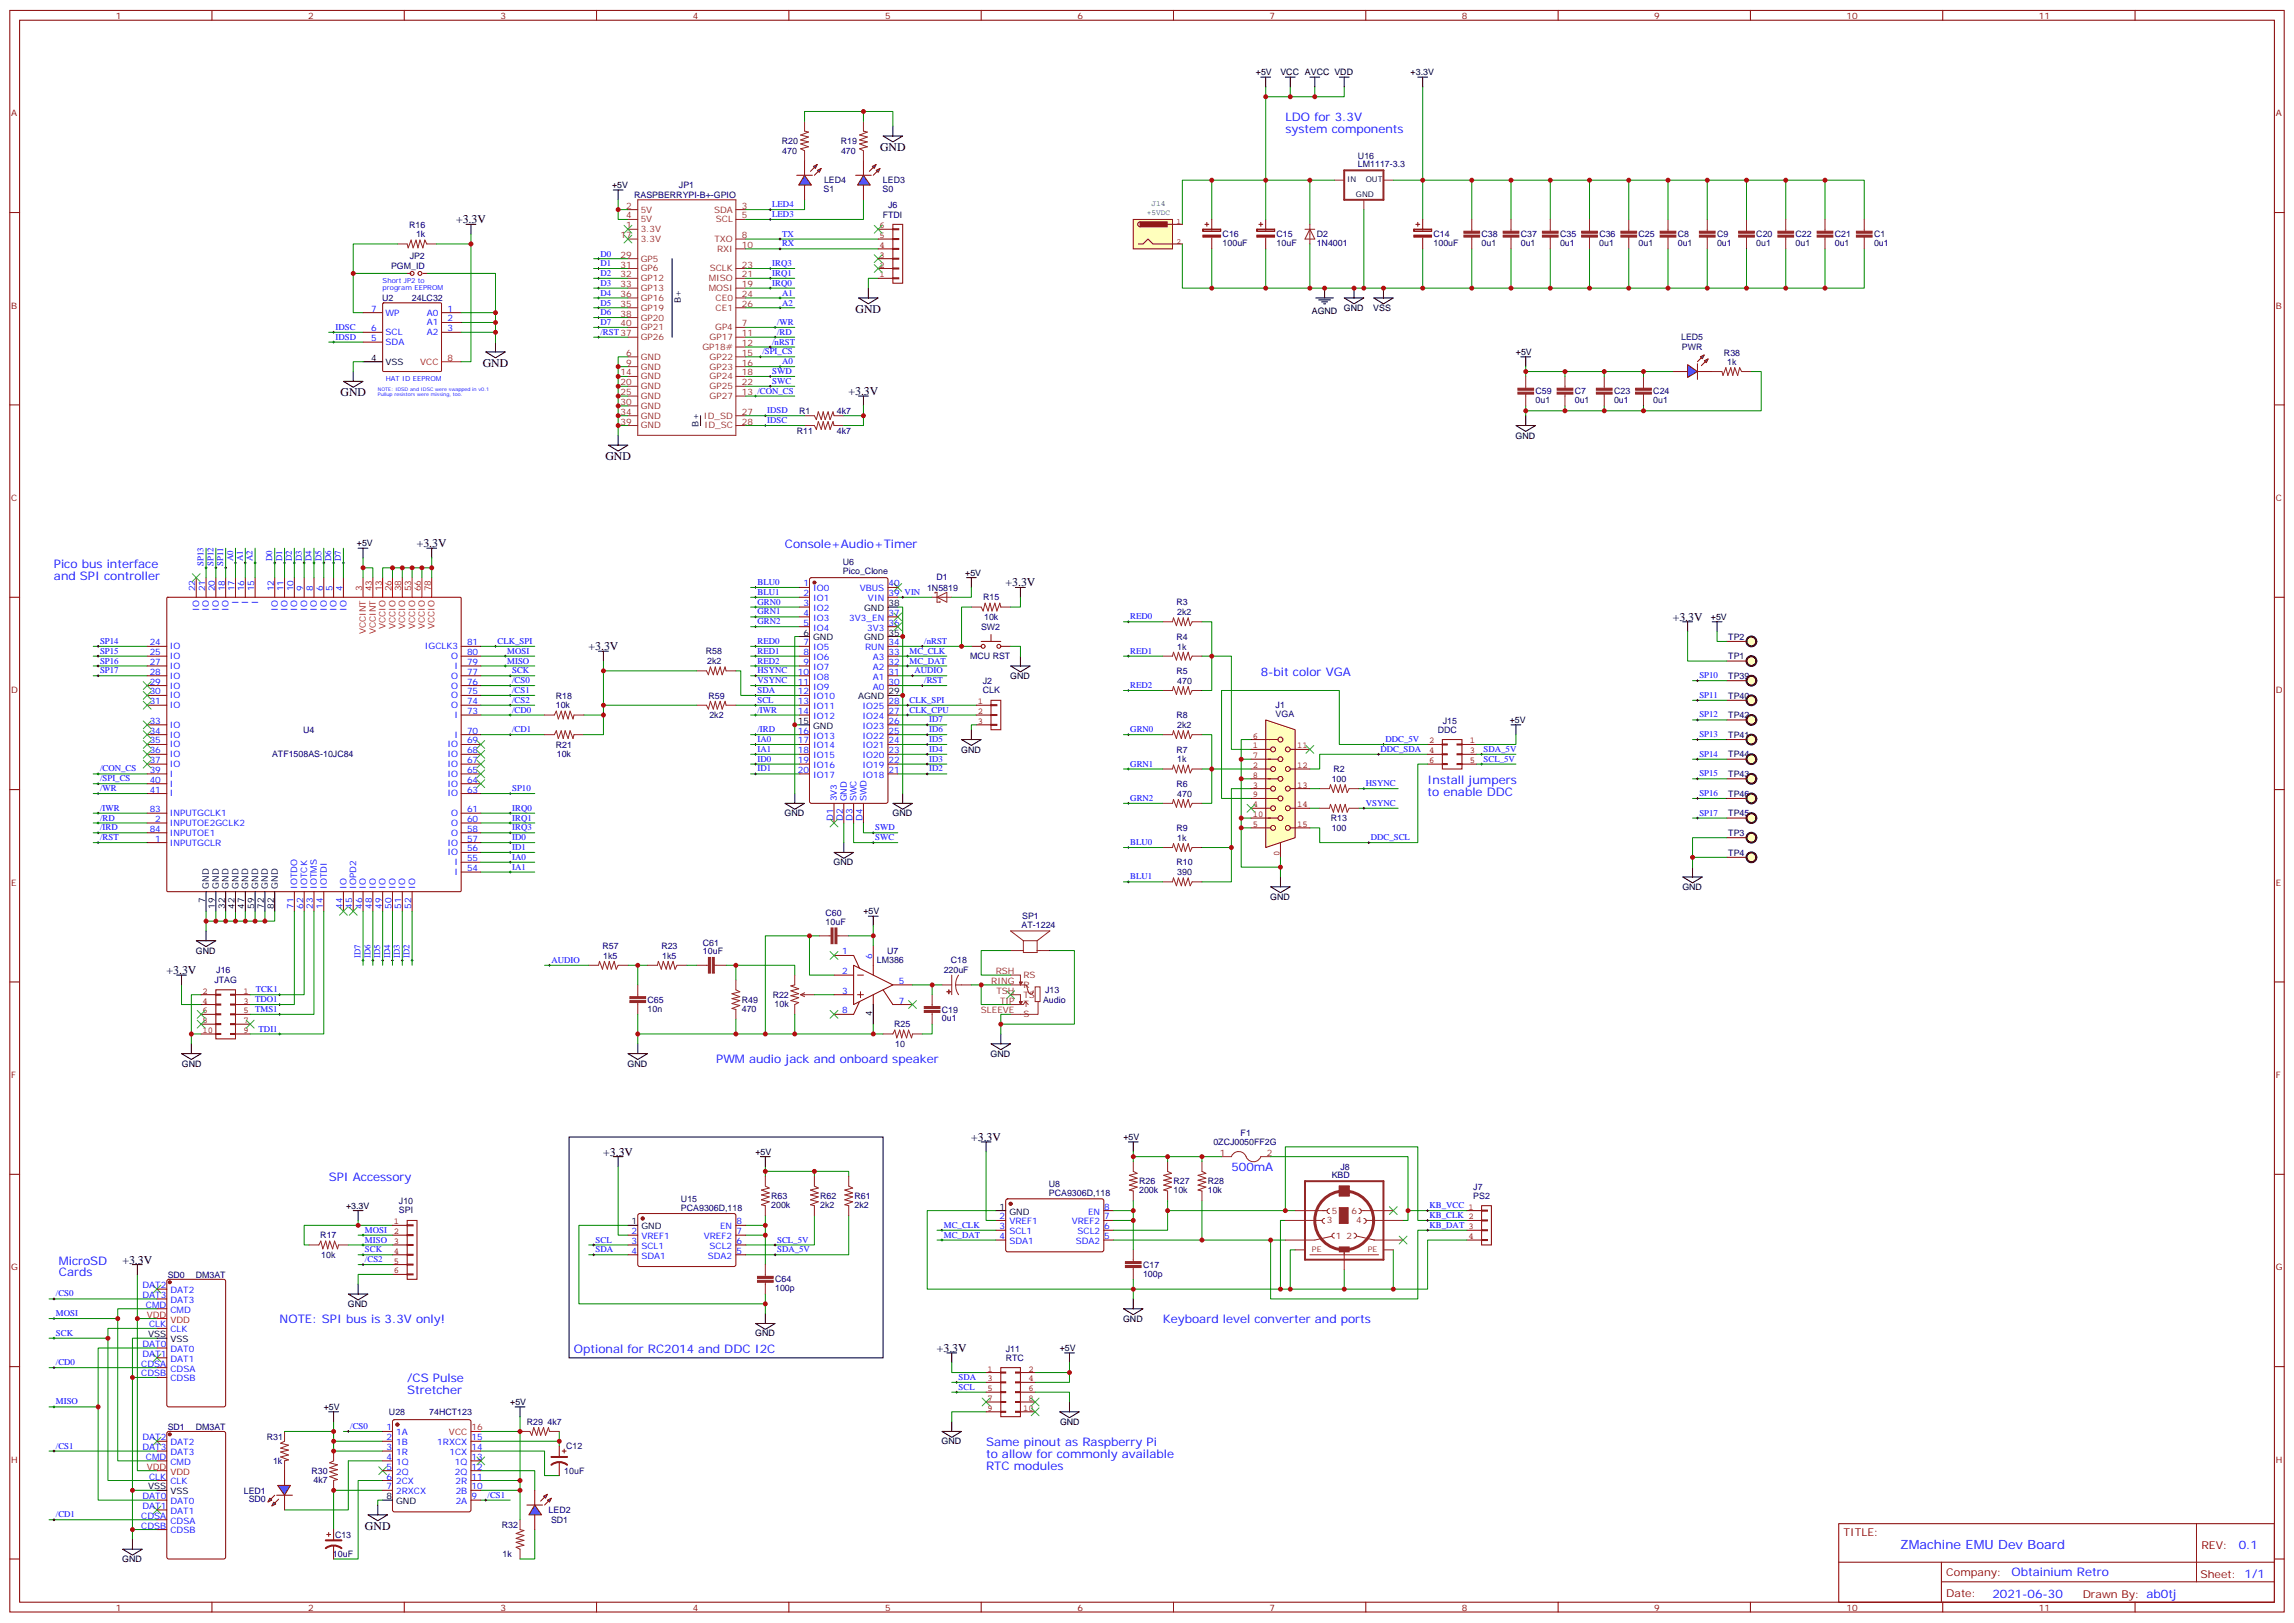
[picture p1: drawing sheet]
<svg xmlns="http://www.w3.org/2000/svg" width="825mm" height="583mm" viewBox="0 0 825 583" stroke-linecap="round" stroke-linejoin="round" font-family="sans-serif">
<defs><g id="words">
<text font-size="4.6" fill="#00f" x="683.2" y="556.8">ZMachine EMU Dev Board</text>
<g font-size="4.2" fill="#00f">
<text x="462.1" y="43.6">LDO for 3.3V</text>
<text x="462.1" y="47.8">system components</text>
<text x="282.2" y="197.1">Console+Audio+Timer</text>
<text x="19.4" y="204.1">Pico bus interface</text>
<text x="19.4" y="208.4">and SPI controller</text>
<text x="453.3" y="242.9">8-bit color VGA</text>
<text x="513.3" y="281.7">Install jumpers</text>
<text x="513.3" y="286">to enable DDC</text>
<text x="257.5" y="382.3">PWM audio jack and onboard speaker</text>
<text x="118.2" y="424.6">SPI Accessory</text>
<text x="442.7" y="421.1">500mA</text>
<text x="21.2" y="454.6">MicroSD</text>
<text x="21.2" y="458.8">Cards</text>
<text x="100.5" y="475.8">NOTE: SPI bus is 3.3V only!</text>
<text x="418" y="475.8">Keyboard level converter and ports</text>
<text x="206.4" y="486.3">Optional for RC2014 and DDC I2C</text>
<text x="146.4" y="496.9">/CS Pulse</text>
<text x="146.4" y="501.2">Stretcher</text>
<text x="354.5" y="519.9">Same pinout as Raspberry Pi</text>
<text x="354.5" y="524.1">to allow for commonly available</text>
<text x="354.5" y="528.3">RTC modules</text>
<text x="804.9" y="557">0.1</text>
<text x="723.3" y="566.5">Obtainium Retro</text>
<text x="716.4" y="574.4">2021-06-30</text>
</g>
<g font-size="4.2">
<text x="316.4" y="54.2">GND</text>
<text x="164" y="80.3">+3.3V</text>
<text x="307.6" y="112.4">GND</text>
<text x="173.6" y="131.8">GND</text>
<text x="122.4" y="142.4">GND</text>
<text x="305.1" y="142">+3.3V</text>
<text x="217.7" y="165.3">GND</text>
<text x="149.9" y="196.7">+3.3V</text>
<text x="361.5" y="210.8">+3.3V</text>
<text x="601.4" y="223.1">+3.3V</text>
<text x="211.6" y="233.7">+3.3V</text>
<text x="59.9" y="350.1">+3.3V</text>
<text x="349.2" y="410.1">+3.3V</text>
<text x="216.9" y="415.4">+3.3V</text>
<text x="44" y="454.2">+3.3V</text>
<text x="336.8" y="486">+3.3V</text>
<text x="131.2" y="549.8">GND</text>
</g>
<g font-size="3.9" fill="#800">
<text x="662.9" y="552.3">TITLE:</text>
<text x="791.5" y="557">REV:</text>
<text x="699.8" y="566.5">Company:</text>
<text x="791.1" y="567.1">Sheet: 1/1</text>
<text x="699.8" y="574.2">Date:</text>
<text x="748.8" y="574.3">Drawn By: ab0tj</text>
</g>
<g font-size="3.2" fill="#800">
<text x="41.6" y="6.7">1</text>
<text x="110.8" y="6.7">2</text>
<text x="179.9" y="6.7">3</text>
<text x="249.1" y="6.7">4</text>
<text x="318.2" y="6.7">5</text>
<text x="387.3" y="6.7">6</text>
<text x="456.5" y="6.7">7</text>
<text x="525.6" y="6.7">8</text>
<text x="594.8" y="6.7">9</text>
<text x="663.9" y="6.7">10</text>
<text x="733.1" y="6.7">11</text>
<text x="4.1" y="41.8">A</text>
<text x="818.3" y="41.8">A</text>
<text x="4.1" y="111">B</text>
<text x="818.3" y="111">B</text>
<text x="4.1" y="180.1">C</text>
<text x="818.3" y="180.1">C</text>
<text x="4.1" y="249.3">D</text>
<text x="818.3" y="249.3">D</text>
<text x="4.1" y="318.4">E</text>
<text x="818.3" y="318.4">E</text>
<text x="4.1" y="387.6">F</text>
<text x="818.3" y="387.6">F</text>
<text x="4.1" y="456.7">G</text>
<text x="818.3" y="456.7">G</text>
<text x="4.1" y="525.9">H</text>
<text x="818.3" y="525.9">H</text>
<text x="41.6" y="578.9">1</text>
<text x="110.8" y="578.9">2</text>
<text x="179.9" y="578.9">3</text>
<text x="249.1" y="578.9">4</text>
<text x="318.2" y="578.9">5</text>
<text x="387.3" y="578.9">6</text>
<text x="456.5" y="578.9">7</text>
<text x="525.6" y="578.9">8</text>
<text x="594.8" y="578.9">9</text>
<text x="663.9" y="578.9">10</text>
<text x="733.1" y="578.9">11</text>
</g>
<g font-size="3.2">
<text x="451.6" y="27">+5V</text>
<text x="460.4" y="27">VCC AVCC VDD</text>
<text x="507.2" y="27.1">+3.3V</text>
<text x="220" y="67.6">+5V</text>
<text x="244.8" y="108.9" transform="rotate(-90 244.8 108.9)">B+</text>
<text x="471.7" y="112.7">AGND</text>
<text x="483.2" y="111.8">GND</text>
<text x="493.8" y="111.8">VSS</text>
<text x="133.5" y="129.7">4</text>
<text x="138.6" y="131.1">VSS</text>
<text x="545" y="127.6">+5V</text>
<text x="251.2" y="153.3" transform="rotate(-90 251.2 153.3)">B+</text>
<text x="544.9" y="157.6">GND</text>
<text x="128.3" y="196.4">+5V</text>
<text x="347" y="206.9">+5V</text>
<text x="310.7" y="219.6">GND</text>
<text x="319.4" y="217.9">38</text>
<text x="615.2" y="222.8">+5V</text>
<text x="288.8" y="228.5">6</text>
<text x="292.3" y="230.2">GND</text>
<text x="310.7" y="230.2">GND</text>
<text x="319.4" y="228.5">35</text>
<text x="363.2" y="244.1">GND</text>
<text x="308.5" y="251.4">AGND</text>
<text x="319.4" y="249.6">29</text>
<text x="286.8" y="260.2">15</text>
<text x="292.3" y="262">GND</text>
<text x="542.8" y="259.9">+5V</text>
<text x="345.6" y="270.5">GND</text>
<text x="282.1" y="293.5">GND</text>
<text x="320.9" y="293.5">GND</text>
<text x="299.7" y="311.1">GND</text>
<text x="75.1" y="319.5" transform="rotate(-90 75.1 319.5)">GND</text>
<text x="78.7" y="319.5" transform="rotate(-90 78.7 319.5)">GND</text>
<text x="82.2" y="319.5" transform="rotate(-90 82.2 319.5)">GND</text>
<text x="85.7" y="319.5" transform="rotate(-90 85.7 319.5)">GND</text>
<text x="89.3" y="319.5" transform="rotate(-90 89.3 319.5)">GND</text>
<text x="92.8" y="319.5" transform="rotate(-90 92.8 319.5)">GND</text>
<text x="96.3" y="319.5" transform="rotate(-90 96.3 319.5)">GND</text>
<text x="99.8" y="319.5" transform="rotate(-90 99.8 319.5)">GND</text>
<text x="456.7" y="323.4">GND</text>
<text x="604.9" y="319.9">GND</text>
<text x="73.7" y="324.7" transform="rotate(-90 73.7 324.7)">7</text>
<text x="77.3" y="326.7" transform="rotate(-90 77.3 326.7)">19</text>
<text x="80.8" y="326.7" transform="rotate(-90 80.8 326.7)">32</text>
<text x="84.3" y="326.7" transform="rotate(-90 84.3 326.7)">42</text>
<text x="87.8" y="326.7" transform="rotate(-90 87.8 326.7)">47</text>
<text x="91.4" y="326.7" transform="rotate(-90 91.4 326.7)">59</text>
<text x="94.9" y="326.7" transform="rotate(-90 94.9 326.7)">72</text>
<text x="98.4" y="326.7" transform="rotate(-90 98.4 326.7)">82</text>
<text x="310.4" y="328.6">+5V</text>
<text x="70.4" y="342.8">GND</text>
<text x="313.6" y="365.2" transform="rotate(-90 313.6 365.2)">4</text>
<text x="65.4" y="383.4">GND</text>
<text x="225.7" y="383.4">GND</text>
<text x="356.2" y="379.9">GND</text>
<text x="403.9" y="409.8">+5V</text>
<text x="271.6" y="415.1">+5V</text>
<text x="124.4" y="434.5">+3.3V</text>
<text x="359.4" y="434.8">1</text>
<text x="362.9" y="436.6">GND</text>
<text x="227.1" y="440.1">1</text>
<text x="230.6" y="441.9">GND</text>
<text x="125.1" y="469.8">GND</text>
<text x="403.8" y="475.1">GND</text>
<text x="53.3" y="480.7">VSS</text>
<text x="61.3" y="482.5">VSS</text>
<text x="271.5" y="480.4">GND</text>
<text x="381" y="485.6">+5V</text>
<text x="116.4" y="506.8">+5V</text>
<text x="183.4" y="505">+5V</text>
<text x="381.1" y="512.2">GND</text>
<text x="338.5" y="519.2">GND</text>
<text x="53.3" y="535.4">VSS</text>
<text x="61.3" y="537.1">VSS</text>
<text x="138.9" y="538.9">8</text>
<text x="142.4" y="540.7">GND</text>
<text x="44" y="561.6">GND</text>
</g>
<g font-size="3.2" fill="#000080">
<text x="281.1" y="51.7">R20</text>
<text x="302.3" y="51.7">R19</text>
<text x="281.2" y="55.3">470</text>
<text x="302.4" y="55.3">470</text>
<text x="488.3" y="57">U16</text>
<text x="296.3" y="65.9">LED4</text>
<text x="317.4" y="65.9">LED3</text>
<text x="488.3" y="60.2">LM1117-3.3</text>
<text x="228" y="71.2">RASPBERRYPI-B+-GPIO</text>
<text x="244.1" y="67.6">JP1</text>
<text x="296.1" y="69.1">S1</text>
<text x="317.3" y="69.1">S0</text>
<text x="319.3" y="74.7">J6</text>
<text x="147.1" y="82">R16</text>
<text x="317.4" y="78.2">FTDI</text>
<text x="149.6" y="85.2">1k</text>
<text x="439.6" y="88.6">100uF</text>
<text x="439.6" y="85.3">C16</text>
<text x="459" y="88.6">10uF</text>
<text x="459" y="85.3">C15</text>
<text x="473.4" y="88.6">1N4001</text>
<text x="473.4" y="85.3">D2</text>
<text x="515.4" y="88.6">100uF</text>
<text x="515.4" y="85.3">C14</text>
<text x="532.7" y="88.5">0u1</text>
<text x="532.7" y="85.3">C38</text>
<text x="546.8" y="88.5">0u1</text>
<text x="546.8" y="85.3">C37</text>
<text x="560.9" y="88.5">0u1</text>
<text x="560.9" y="85.3">C35</text>
<text x="575" y="88.5">0u1</text>
<text x="575" y="85.3">C36</text>
<text x="589.1" y="88.5">0u1</text>
<text x="589.1" y="85.3">C25</text>
<text x="603.2" y="88.5">0u1</text>
<text x="603.3" y="85.3">C8</text>
<text x="617.4" y="88.5">0u1</text>
<text x="617.4" y="85.3">C9</text>
<text x="631.5" y="88.5">0u1</text>
<text x="631.5" y="85.3">C20</text>
<text x="645.6" y="88.5">0u1</text>
<text x="645.6" y="85.3">C22</text>
<text x="659.7" y="88.5">0u1</text>
<text x="659.7" y="85.3">C21</text>
<text x="673.8" y="88.5">0u1</text>
<text x="673.8" y="85.3">C1</text>
<text x="147.3" y="93.3">JP2</text>
<text x="140.6" y="96.5">PGM_ID</text>
<text x="137.4" y="108.3">U2</text>
<text x="148.1" y="108.3">24LC32</text>
<text x="604.4" y="122.3">LED5</text>
<text x="604.7" y="125.9">PWR</text>
<text x="619.8" y="127.9">R38</text>
<text x="621" y="131.2">1k</text>
<text x="552.1" y="141.7">C59</text>
<text x="566.2" y="141.7">C7</text>
<text x="580.3" y="141.7">C23</text>
<text x="594.4" y="141.7">C24</text>
<text x="287.3" y="148.8">R1</text>
<text x="300.9" y="148.8">4k7</text>
<text x="552.1" y="144.9">0u1</text>
<text x="566.2" y="144.9">0u1</text>
<text x="580.3" y="144.9">0u1</text>
<text x="594.4" y="144.9">0u1</text>
<text x="286.5" y="155.9">R11</text>
<text x="300.9" y="155.8">4k7</text>
<text x="303.1" y="203.3">U6</text>
<text x="303.1" y="206.5">Pico_Clone</text>
<text x="336.7" y="208.6">D1</text>
<text x="333.3" y="212.3">1N5819</text>
<text x="353.5" y="215.9">R15</text>
<text x="423" y="217.6">R3</text>
<text x="423.3" y="221.1">2k2</text>
<text x="352.7" y="226.4">SW2</text>
<text x="353.8" y="222.9">10k</text>
<text x="423" y="230">R4</text>
<text x="423.3" y="233.5">1k</text>
<text x="621.4" y="230">TP2</text>
<text x="253.8" y="235.2">R58</text>
<text x="254.2" y="238.8">2k2</text>
<text x="348.8" y="237">MCU RST</text>
<text x="621.4" y="237">TP1</text>
<text x="353.3" y="245.8">J2</text>
<text x="423" y="242.3">R5</text>
<text x="423.3" y="245.8">470</text>
<text x="621.4" y="244.1">TP39</text>
<text x="199.8" y="251.3">R18</text>
<text x="254.7" y="251.1">R59</text>
<text x="353.3" y="249.2">CLK</text>
<text x="621.4" y="251.1">TP40</text>
<text x="199.8" y="254.6">10k</text>
<text x="458.6" y="257.7">VGA</text>
<text x="458.6" y="254.6">J1</text>
<text x="109" y="263.4">U4</text>
<text x="255.1" y="258.2">2k2</text>
<text x="423" y="258.2">R8</text>
<text x="423.3" y="261.7">2k2</text>
<text x="517" y="263.3">DDC</text>
<text x="518.7" y="260.1">J15</text>
<text x="621.4" y="258.2">TP42</text>
<text x="199.8" y="268.8">R21</text>
<text x="621.4" y="265.2">TP41</text>
<text x="97.8" y="272.3">ATF1508AS-10JC84</text>
<text x="200.2" y="272.3">10k</text>
<text x="423" y="270.5">R7</text>
<text x="423.3" y="274.1">1k</text>
<text x="621.4" y="272.3">TP44</text>
<text x="478.8" y="281.1">100</text>
<text x="479.4" y="277.6">R2</text>
<text x="621.4" y="279.3">TP43</text>
<text x="423" y="282.9">R6</text>
<text x="423.3" y="286.4">470</text>
<text x="621.4" y="286.4">TP46</text>
<text x="621.4" y="293.5">TP45</text>
<text x="423" y="298.7">R9</text>
<text x="478.5" y="295.2">R13</text>
<text x="478.8" y="298.8">100</text>
<text x="423.3" y="302.3">1k</text>
<text x="621.4" y="300.5">TP3</text>
<text x="423" y="311.1">R10</text>
<text x="621.4" y="307.6">TP4</text>
<text x="423.3" y="314.6">390</text>
<text x="296.8" y="329.3">C60</text>
<text x="296.8" y="332.5">10uF</text>
<text x="367.3" y="333.6">AT-1224</text>
<text x="367.5" y="330.3">SP1</text>
<text x="216.6" y="341.1">R57</text>
<text x="237.8" y="341.1">R23</text>
<text x="252.7" y="339.9">C61</text>
<text x="216.9" y="344.6">1k5</text>
<text x="238.1" y="344.6">1k5</text>
<text x="252.7" y="343.1">10uF</text>
<text x="315.3" y="346.3">LM386</text>
<text x="318.9" y="342.8">U7</text>
<text x="341.9" y="346.3">C18</text>
<text x="77.1" y="353.4">JTAG</text>
<text x="77.8" y="349.9">J16</text>
<text x="339.3" y="349.9">220uF</text>
<text x="277.8" y="358.7">R22</text>
<text x="375.7" y="356.9">J13</text>
<text x="232.8" y="363.7">10n</text>
<text x="232.8" y="360.5">C65</text>
<text x="266.7" y="363.7">470</text>
<text x="266.7" y="360.5">R49</text>
<text x="278.5" y="361.9">10k</text>
<text x="338.7" y="364">C19</text>
<text x="375" y="360.5">Audio</text>
<text x="321.5" y="369.3">R25</text>
<text x="338.7" y="367.2">0u1</text>
<text x="321.9" y="376.4">10</text>
<text x="436.3" y="411.6">0ZCJ0050FF2G</text>
<text x="446.1" y="408.2">F1</text>
<text x="409.6" y="425.7">R26</text>
<text x="421.9" y="425.7">R27</text>
<text x="434.3" y="425.7">R28</text>
<text x="478.8" y="423.5">KBD</text>
<text x="482" y="420.4">J8</text>
<text x="277.3" y="431">R63</text>
<text x="294.9" y="431">R62</text>
<text x="307.3" y="431">R61</text>
<text x="377.1" y="429.9">PCA9306D,118</text>
<text x="377.1" y="426.7">U8</text>
<text x="409.6" y="428.9">200k</text>
<text x="421.9" y="428.9">10k</text>
<text x="434.3" y="428.9">10k</text>
<text x="529.7" y="431">PS2</text>
<text x="529.7" y="427.8">J7</text>
<text x="143.4" y="436.1">SPI</text>
<text x="143.4" y="432.9">J10</text>
<text x="244.8" y="435.2">PCA9306D,118</text>
<text x="244.8" y="432">U15</text>
<text x="277.3" y="434.2">200k</text>
<text x="294.9" y="434.2">2k2</text>
<text x="307.3" y="434.2">2k2</text>
<text x="115.2" y="445.1">R17</text>
<text x="115.5" y="452.2">10k</text>
<text x="411" y="455.7">C17</text>
<text x="60.3" y="459.2">SD0</text>
<text x="70.4" y="459.2">DM3AT</text>
<text x="278.7" y="461">C64</text>
<text x="411" y="458.9">100p</text>
<text x="278.7" y="464.2">100p</text>
<text x="361.6" y="486">J11</text>
<text x="361.6" y="489.1">RTC</text>
<text x="139.9" y="508.6">U28</text>
<text x="154.3" y="508.7">74HCT123</text>
<text x="60.3" y="513.9">SD1</text>
<text x="70.4" y="513.9">DM3AT</text>
<text x="189.5" y="512.2">R29</text>
<text x="196.9" y="512.2">4k7</text>
<text x="96" y="517.5">R31</text>
<text x="203.6" y="521">C12</text>
<text x="98.2" y="526.3">1k</text>
<text x="112" y="529.8">R30</text>
<text x="112.7" y="533">4k7</text>
<text x="202.9" y="529.8">10uF</text>
<text x="87.7" y="536.9">LED1</text>
<text x="89.4" y="540">SD0</text>
<text x="197.3" y="543.9">LED2</text>
<text x="180.4" y="549.2">R32</text>
<text x="198.1" y="547.5">SD1</text>
<text x="120.5" y="552.8">C13</text>
<text x="119.7" y="559.8">10uF</text>
<text x="180.7" y="559.8">1k</text>
</g>
<g font-size="3.2" fill="#8d2323">
<text x="225.2" y="75">2</text>
<text x="230.4" y="76.4">5V</text>
<text x="256.7" y="76.4">SDA</text>
<text x="266.7" y="75">3</text>
<text x="225.2" y="82.1">1</text>
<text x="225.2" y="78.5">4</text>
<text x="230.4" y="83.5">3.3V</text>
<text x="230.4" y="79.9">5V</text>
<text x="257.4" y="79.9">SCL</text>
<text x="266.7" y="78.5">5</text>
<text x="223.2" y="85.6">17</text>
<text x="230.4" y="87">3.3V</text>
<text x="256.9" y="87">TXO</text>
<text x="266.7" y="89.1">10</text>
<text x="266.7" y="85.6">8</text>
<text x="223.2" y="92.6">29</text>
<text x="230.4" y="94.1">GP5</text>
<text x="257.8" y="90.5">RXI</text>
<text x="223.2" y="96.2">31</text>
<text x="223.2" y="99.7">32</text>
<text x="230.4" y="97.6">GP6</text>
<text x="230.4" y="101.1">GP12</text>
<text x="254.9" y="101.1">MISO</text>
<text x="255.2" y="97.6">SCLK</text>
<text x="266.7" y="99.7">21</text>
<text x="266.7" y="96.2">23</text>
<text x="223.2" y="103.2">33</text>
<text x="223.2" y="106.8">36</text>
<text x="230.4" y="104.6">GP13</text>
<text x="254.9" y="104.6">MOSI</text>
<text x="266.7" y="103.2">19</text>
<text x="266.7" y="106.8">24</text>
<text x="223.2" y="110.3">35</text>
<text x="223.2" y="113.8">38</text>
<text x="230.4" y="111.7">GP19</text>
<text x="230.4" y="108.2">GP16</text>
<text x="257.3" y="111.7">CE1</text>
<text x="257.3" y="108.2">CE0</text>
<text x="266.7" y="110.3">26</text>
<text x="223.2" y="117.3">40</text>
<text x="230.4" y="115.2">GP20</text>
<text x="230.4" y="118.7">GP21</text>
<text x="257.1" y="118.7">GP4</text>
<text x="266.7" y="117.3">7</text>
<text x="230.4" y="122.3">GP26</text>
<text x="252.5" y="125.8">GP18#</text>
<text x="255.1" y="122.3">GP17</text>
<text x="266.7" y="120.9">11</text>
<text x="266.7" y="124.4">12</text>
<text x="225.2" y="131.4">9</text>
<text x="225.2" y="127.9">6</text>
<text x="230.4" y="129.3">GND</text>
<text x="255.1" y="129.3">GP22</text>
<text x="266.7" y="127.9">15</text>
<text x="266.7" y="131.4">16</text>
<text x="223.2" y="135">14</text>
<text x="230.4" y="132.9">GND</text>
<text x="230.4" y="136.4">GND</text>
<text x="255.1" y="136.4">GP24</text>
<text x="255.1" y="132.9">GP23</text>
<text x="266.7" y="135">18</text>
<text x="223.2" y="142">25</text>
<text x="223.2" y="138.5">20</text>
<text x="230.4" y="143.4">GND</text>
<text x="230.4" y="139.9">GND</text>
<text x="255.1" y="143.4">GP27</text>
<text x="255.1" y="139.9">GP25</text>
<text x="266.7" y="142">13 /CON_CS</text>
<text x="266.7" y="138.5">22</text>
<text x="223.2" y="145.6">30</text>
<text x="223.2" y="149.1">34</text>
<text x="230.4" y="147">GND</text>
<text x="266.7" y="149.1">27</text>
<text x="223.2" y="152.6">39</text>
<text x="230.4" y="150.5">GND</text>
<text x="230.4" y="154">GND</text>
<text x="253.1" y="150.5">ID_SD</text>
<text x="253.3" y="154">ID_SC</text>
<text x="266.7" y="152.6">28</text>
<text x="356.4" y="353.7">RING</text>
<text x="358" y="350.2">RSH</text>
<text x="367.9" y="351.6">RS</text>
<text x="358.3" y="357.2">TSH</text>
<text x="367.9" y="355.1">R</text>
<text x="367.9" y="358.6">TS</text>
<text x="352.7" y="364.3">SLEEVE</text>
<text x="359.6" y="360.8">TIP</text>
<text x="367.9" y="365.7">S</text>
<text x="367.9" y="362.2">T</text>
<text x="438.6" y="415.4">1</text>
<text x="455.4" y="415.4">2</text>
<text x="478.8" y="436.2">5</text>
<text x="485.9" y="436.2">6</text>
<text x="477.1" y="439.8">3</text>
<text x="487.6" y="439.8">4</text>
<text x="480.2" y="445.4">1</text>
<text x="484.1" y="445.4">2</text>
</g>
<g font-size="3.2" fill="#00f">
<text x="277.6" y="78">LED3</text>
<text x="277.6" y="74.5">LED4</text>
<text x="281.2" y="85.1">TX</text>
<text x="281.2" y="88.6">RX</text>
<text x="215.9" y="92.2">D0</text>
<text x="215.9" y="95.7">D1</text>
<text x="277.6" y="95.6">IRQ3</text>
<text x="215.9" y="99.3">D2</text>
<text x="277.6" y="99.2">IRQ1</text>
<text x="215.9" y="102.8">D3</text>
<text x="215.9" y="106.3">D4</text>
<text x="277.6" y="102.7">IRQ0</text>
<text x="281.2" y="106.3">A1</text>
<text x="133.5" y="112">7</text>
<text x="138.6" y="113.5">WP</text>
<text x="153.5" y="113.5">A0</text>
<text x="160.9" y="112">1</text>
<text x="215.9" y="109.9">D5</text>
<text x="215.9" y="113.4">D6</text>
<text x="281.2" y="109.9">A2</text>
<text x="120.6" y="118.6">IDSC</text>
<text x="133.5" y="119.1">6</text>
<text x="153.5" y="117">A1</text>
<text x="160.9" y="119.1">3</text>
<text x="160.9" y="115.6">2</text>
<text x="215.9" y="116.9">D7</text>
<text x="279.4" y="116.8">/WR</text>
<text x="120.6" y="122.1">IDSD</text>
<text x="133.5" y="122.6">5</text>
<text x="138.6" y="124">SDA</text>
<text x="138.6" y="120.5">SCL</text>
<text x="153.5" y="120.5">A2</text>
<text x="215.9" y="120.3">/RST 37</text>
<text x="277.6" y="123.9">/nRST</text>
<text x="279.4" y="120.3">/RD</text>
<text x="274.1" y="127.4">/SPI_CS</text>
<text x="281.2" y="131">A0</text>
<text x="277.6" y="138">SWC</text>
<text x="277.6" y="134.4">SWD</text>
<text x="275.9" y="148.6">IDSD</text>
<text x="275.9" y="152.1">IDSC</text>
<text x="73.2" y="203.4" transform="rotate(-90 73.2 203.4)">SP13</text>
<text x="76.7" y="203.4" transform="rotate(-90 76.7 203.4)">SP12</text>
<text x="80.3" y="203.4" transform="rotate(-90 80.3 203.4)">SP11</text>
<text x="83.8" y="201.6" transform="rotate(-90 83.8 201.6)">A0</text>
<text x="87.3" y="201.6" transform="rotate(-90 87.3 201.6)">A1</text>
<text x="90.8" y="201.6" transform="rotate(-90 90.8 201.6)">A2</text>
<text x="97.9" y="201.6" transform="rotate(-90 97.9 201.6)">D0</text>
<text x="101.4" y="201.6" transform="rotate(-90 101.4 201.6)">D1</text>
<text x="105" y="201.6" transform="rotate(-90 105 201.6)">D2</text>
<text x="108.5" y="201.6" transform="rotate(-90 108.5 201.6)">D3</text>
<text x="112" y="201.6" transform="rotate(-90 112 201.6)">D4</text>
<text x="115.5" y="201.6" transform="rotate(-90 115.5 201.6)">D5</text>
<text x="119.1" y="201.6" transform="rotate(-90 119.1 201.6)">D6</text>
<text x="122.6" y="201.6" transform="rotate(-90 122.6 201.6)">D7</text>
<text x="70.2" y="212.6" transform="rotate(-90 70.2 212.6)">22</text>
<text x="73.7" y="212.6" transform="rotate(-90 73.7 212.6)">21</text>
<text x="77.3" y="212.6" transform="rotate(-90 77.3 212.6)">20</text>
<text x="80.8" y="212.6" transform="rotate(-90 80.8 212.6)">18</text>
<text x="84.3" y="212.6" transform="rotate(-90 84.3 212.6)">17</text>
<text x="87.8" y="212.6" transform="rotate(-90 87.8 212.6)">16</text>
<text x="91.4" y="212.6" transform="rotate(-90 91.4 212.6)">15</text>
<text x="98.4" y="212.6" transform="rotate(-90 98.4 212.6)">12</text>
<text x="102" y="212.6" transform="rotate(-90 102 212.6)">11</text>
<text x="105.5" y="212.6" transform="rotate(-90 105.5 212.6)">10</text>
<text x="109" y="212.6" transform="rotate(-90 109 212.6)">9</text>
<text x="112.5" y="212.6" transform="rotate(-90 112.5 212.6)">8</text>
<text x="116.1" y="212.6" transform="rotate(-90 116.1 212.6)">6</text>
<text x="119.6" y="212.6" transform="rotate(-90 119.6 212.6)">5</text>
<text x="123.1" y="212.6" transform="rotate(-90 123.1 212.6)">4</text>
<text x="272.3" y="213.8">BLU1</text>
<text x="272.3" y="210.3">BLU0</text>
<text x="288.8" y="210.8">1</text>
<text x="288.8" y="214.3">2</text>
<text x="292.3" y="212.6">IO0</text>
<text x="309.1" y="212.6">VBUS</text>
<text x="319.4" y="214.3">39 VIN</text>
<text x="319.4" y="210.8">40</text>
<text x="71.6" y="219.6" transform="rotate(-90 71.6 219.6)">IO</text>
<text x="75.1" y="219.6" transform="rotate(-90 75.1 219.6)">IO</text>
<text x="78.7" y="219.6" transform="rotate(-90 78.7 219.6)">IO</text>
<text x="82.2" y="219.6" transform="rotate(-90 82.2 219.6)">IO</text>
<text x="85.7" y="217.1" transform="rotate(-90 85.7 217.1)">I</text>
<text x="89.3" y="217.1" transform="rotate(-90 89.3 217.1)">I</text>
<text x="92.8" y="217.1" transform="rotate(-90 92.8 217.1)">I</text>
<text x="99.8" y="219.6" transform="rotate(-90 99.8 219.6)">IO</text>
<text x="103.4" y="219.6" transform="rotate(-90 103.4 219.6)">IO</text>
<text x="106.9" y="219.6" transform="rotate(-90 106.9 219.6)">IO</text>
<text x="110.4" y="219.6" transform="rotate(-90 110.4 219.6)">IO</text>
<text x="113.9" y="219.6" transform="rotate(-90 113.9 219.6)">IO</text>
<text x="117.5" y="219.6" transform="rotate(-90 117.5 219.6)">IO</text>
<text x="121" y="219.6" transform="rotate(-90 121 219.6)">IO</text>
<text x="124.5" y="219.6" transform="rotate(-90 124.5 219.6)">IO</text>
<text x="272.3" y="220.9">GRN1</text>
<text x="272.3" y="217.3">GRN0</text>
<text x="288.8" y="217.9">3</text>
<text x="288.8" y="221.4">4</text>
<text x="292.3" y="216.1">IO1</text>
<text x="292.3" y="219.6">IO2</text>
<text x="312.1" y="216.1">VIN</text>
<text x="319.4" y="221.4">37</text>
<text x="272.3" y="224.4">GRN2</text>
<text x="288.8" y="224.9">5</text>
<text x="292.3" y="223.2">IO3</text>
<text x="292.3" y="226.7">IO4</text>
<text x="305.4" y="223.2">3V3_EN</text>
<text x="311.8" y="226.7">3V3</text>
<text x="319.4" y="224.9">36</text>
<text x="406.4" y="222.6">RED0</text>
<text x="36" y="231.5">SP14</text>
<text x="53.8" y="232">24</text>
<text x="61" y="233.4">IO</text>
<text x="152.8" y="233.4">IGCLK3</text>
<text x="167.9" y="232">81</text>
<text x="178.9" y="231.5">CLK_SPI</text>
<text x="272.3" y="231.5">RED0</text>
<text x="288.8" y="232">7</text>
<text x="292.3" y="233.8">IO5</text>
<text x="311.1" y="233.8">RUN</text>
<text x="319.4" y="232">34</text>
<text x="332.3" y="231.5">/nRST</text>
<text x="36" y="235">SP15</text>
<text x="36" y="238.5">SP16</text>
<text x="53.8" y="235.5">25</text>
<text x="53.8" y="239">27</text>
<text x="61" y="236.9">IO</text>
<text x="162.2" y="236.9">O</text>
<text x="167.9" y="239">79</text>
<text x="167.9" y="235.5">80</text>
<text x="182.4" y="238.5">MISO</text>
<text x="182.4" y="235">MOSI</text>
<text x="272.3" y="238.5">RED2</text>
<text x="272.3" y="235">RED1</text>
<text x="288.8" y="235.5">8</text>
<text x="288.8" y="239">9</text>
<text x="292.3" y="237.3">IO6</text>
<text x="313.8" y="237.3">A3</text>
<text x="319.4" y="239">32</text>
<text x="319.4" y="235.5">33</text>
<text x="327" y="238.5">MC_DAT</text>
<text x="327" y="235">MC_CLK</text>
<text x="406.4" y="235">RED1</text>
<text x="36" y="242">SP17</text>
<text x="53.8" y="242.6">28</text>
<text x="61" y="240.5">IO</text>
<text x="61" y="244">IO</text>
<text x="162.2" y="244">O</text>
<text x="163.4" y="240.5">I</text>
<text x="167.9" y="242.6">77</text>
<text x="184.1" y="245.6">/CS0</text>
<text x="184.1" y="242">SCK</text>
<text x="272.3" y="245.6">VSYNC</text>
<text x="272.3" y="242">HSYNC</text>
<text x="286.8" y="242.6">10</text>
<text x="292.3" y="240.8">IO7</text>
<text x="292.3" y="244.3">IO8</text>
<text x="313.8" y="244.3">A1</text>
<text x="313.8" y="240.8">A2</text>
<text x="319.4" y="242.6">31</text>
<text x="328.8" y="242">AUDIO</text>
<text x="332.3" y="245.6">/RST</text>
<text x="611" y="243.8">SP10</text>
<text x="53.8" y="246.1">29</text>
<text x="53.8" y="249.6">30</text>
<text x="61" y="247.5">IO</text>
<text x="61" y="251">IO</text>
<text x="162.2" y="251">O</text>
<text x="162.2" y="247.5">O</text>
<text x="167.9" y="249.6">75</text>
<text x="167.9" y="246.1">76</text>
<text x="184.1" y="249.1">/CS1</text>
<text x="272.3" y="249.1">SDA</text>
<text x="286.8" y="246.1">11</text>
<text x="286.8" y="249.6">12</text>
<text x="292.3" y="247.9">IO9</text>
<text x="292.3" y="251.4">IO10</text>
<text x="313.8" y="247.9">A0</text>
<text x="319.4" y="246.1">30</text>
<text x="406.4" y="247.3">RED2</text>
<text x="611" y="250.9">SP11</text>
<text x="53.8" y="253.2">31</text>
<text x="61" y="254.6">IO</text>
<text x="162.2" y="254.6">O</text>
<text x="167.9" y="256.7">73</text>
<text x="167.9" y="253.2">74</text>
<text x="184.1" y="252.6">/CS2</text>
<text x="184.2" y="256.2">/CD0</text>
<text x="272.3" y="256.2">/IWR</text>
<text x="272.3" y="252.6">SCL</text>
<text x="286.8" y="253.2">13</text>
<text x="286.8" y="256.7">14</text>
<text x="292.3" y="254.9">IO11</text>
<text x="310.1" y="254.9">IO25</text>
<text x="319.4" y="256.7">27</text>
<text x="319.4" y="253.2">28</text>
<text x="327" y="252.6">CLK_SPI</text>
<text x="327" y="256.2">CLK_CPU</text>
<text x="611" y="257.9">SP12</text>
<text x="53.8" y="260.2">33</text>
<text x="53.8" y="263.7">34</text>
<text x="61" y="261.6">IO</text>
<text x="163.4" y="258.1">I</text>
<text x="167.9" y="263.7">70</text>
<text x="184.2" y="263.2">/CD1</text>
<text x="272.3" y="263.2">/IRD</text>
<text x="286.8" y="263.7">16</text>
<text x="292.3" y="258.4">IO12</text>
<text x="310.1" y="262">IO23</text>
<text x="310.1" y="258.4">IO24</text>
<text x="319.4" y="263.7">25</text>
<text x="319.4" y="260.2">26</text>
<text x="334.1" y="263.2">ID6</text>
<text x="334.1" y="259.7">ID7</text>
<text x="406.4" y="263.2">GRN0</text>
<text x="53.8" y="267.3">35</text>
<text x="61" y="265.1">IO</text>
<text x="61" y="268.7">IO</text>
<text x="160.9" y="268.7">IO</text>
<text x="163.4" y="265.1">I</text>
<text x="167.9" y="267.3">69</text>
<text x="272.3" y="266.7">IA0</text>
<text x="286.8" y="267.3">17</text>
<text x="292.3" y="265.5">IO13</text>
<text x="292.3" y="269">IO14</text>
<text x="310.1" y="269">IO21</text>
<text x="310.1" y="265.5">IO22</text>
<text x="319.4" y="267.3">24</text>
<text x="334.1" y="266.7">ID5</text>
<text x="498.1" y="266.7">DDC_5V</text>
<text x="611" y="265">SP13</text>
<text x="53.8" y="270.8">36</text>
<text x="53.8" y="274.3">37</text>
<text x="61" y="272.2">IO</text>
<text x="61" y="275.7">IO</text>
<text x="160.9" y="275.7">IO</text>
<text x="160.9" y="272.2">IO</text>
<text x="167.9" y="274.3">67</text>
<text x="167.9" y="270.8">68</text>
<text x="272.3" y="270.3">IA1</text>
<text x="272.3" y="273.8">ID0</text>
<text x="286.8" y="270.8">18</text>
<text x="286.8" y="274.3">19</text>
<text x="292.3" y="272.6">IO15</text>
<text x="310.1" y="272.6">IO20</text>
<text x="319.4" y="274.3">22</text>
<text x="319.4" y="270.8">23</text>
<text x="334.1" y="273.8">ID3</text>
<text x="334.1" y="270.3">ID4</text>
<text x="406.4" y="275.6">GRN1</text>
<text x="496.4" y="270.3">DDC_SDA</text>
<text x="533.4" y="273.8">SCL_5V</text>
<text x="533.4" y="270.3">SDA_5V</text>
<text x="611" y="272">SP14</text>
<text x="36" y="277.3">/CON_CS</text>
<text x="36" y="280.8">/SPI_CS</text>
<text x="53.8" y="277.8">39</text>
<text x="53.8" y="281.4">40</text>
<text x="61" y="279.3">I</text>
<text x="160.9" y="279.3">IO</text>
<text x="167.9" y="281.4">64</text>
<text x="167.9" y="277.8">65</text>
<text x="272.3" y="277.3">ID1</text>
<text x="286.8" y="277.8">20</text>
<text x="292.3" y="276.1">IO16</text>
<text x="292.3" y="279.6">IO17</text>
<text x="310.1" y="279.6">IO18</text>
<text x="310.1" y="276.1">IO19</text>
<text x="319.4" y="277.8">21</text>
<text x="334.1" y="277.3">ID2</text>
<text x="611" y="279.1">SP15</text>
<text x="36" y="284.4">/WR</text>
<text x="53.8" y="284.9">41</text>
<text x="61" y="282.8">I</text>
<text x="61" y="286.3">I</text>
<text x="160.9" y="286.3">IO</text>
<text x="160.9" y="282.8">IO</text>
<text x="167.9" y="284.9">63</text>
<text x="184.1" y="284.4">SP10</text>
<text x="406.4" y="287.9">GRN2</text>
<text x="491.1" y="282.6">HSYNC</text>
<text x="611" y="286.1">SP16</text>
<text x="36" y="291.4">/IWR</text>
<text x="53.8" y="292">83</text>
<text x="61" y="293.4">INPUTGCLK1</text>
<text x="162.2" y="293.4">O</text>
<text x="167.9" y="292">61</text>
<text x="184.1" y="291.4">IRQ0</text>
<text x="300.9" y="288.1" transform="rotate(-90 300.9 288.1)">3V3</text>
<text x="304.4" y="288.1" transform="rotate(-90 304.4 288.1)">GND</text>
<text x="308" y="288.1" transform="rotate(-90 308 288.1)">SWC</text>
<text x="311.5" y="288.1" transform="rotate(-90 311.5 288.1)">SWD</text>
<text x="491.1" y="289.7">VSYNC</text>
<text x="611" y="293.2">SP17</text>
<text x="36" y="295">/RD</text>
<text x="36" y="298.5">/IRD</text>
<text x="53.8" y="299">84</text>
<text x="55.8" y="295.5">2</text>
<text x="61" y="296.9">INPUTOE2GCLK2</text>
<text x="162.2" y="296.9">O</text>
<text x="167.9" y="299">58</text>
<text x="167.9" y="295.5">60</text>
<text x="184.1" y="295">IRQ1</text>
<text x="184.1" y="298.5">IRQ3</text>
<text x="299.5" y="295" transform="rotate(-90 299.5 295)">D1</text>
<text x="303" y="295" transform="rotate(-90 303 295)">D2</text>
<text x="306.6" y="295" transform="rotate(-90 306.6 295)">D3</text>
<text x="310.1" y="295" transform="rotate(-90 310.1 295)">D4</text>
<text x="314.7" y="298.5">SWD</text>
<text x="36" y="302">/RST</text>
<text x="55.8" y="302.5">1</text>
<text x="61" y="304">INPUTGCLR</text>
<text x="61" y="300.4">INPUTOE1</text>
<text x="160.9" y="304">IO</text>
<text x="162.2" y="300.4">O</text>
<text x="167.9" y="302.5">57</text>
<text x="184.1" y="302">ID0</text>
<text x="184.1" y="305.5">ID1</text>
<text x="314.7" y="302">SWC</text>
<text x="406.4" y="303.8">BLU0</text>
<text x="492.8" y="302">DDC_SCL</text>
<text x="160.9" y="307.5">IO</text>
<text x="163.4" y="311">I</text>
<text x="167.9" y="309.6">55</text>
<text x="167.9" y="306.1">56</text>
<text x="184.1" y="309.1">IA0</text>
<text x="163.4" y="314.5">I</text>
<text x="167.9" y="313.1">54</text>
<text x="184.1" y="312.6">IA1</text>
<text x="406.4" y="316.1">BLU1</text>
<text x="106.9" y="319.5" transform="rotate(-90 106.9 319.5)">IOTDO</text>
<text x="110.4" y="319.5" transform="rotate(-90 110.4 319.5)">IOTCK</text>
<text x="113.9" y="319.5" transform="rotate(-90 113.9 319.5)">IOTMS</text>
<text x="117.5" y="319.5" transform="rotate(-90 117.5 319.5)">IOTDI</text>
<text x="124.5" y="319.5" transform="rotate(-90 124.5 319.5)">IO</text>
<text x="128.1" y="319.5" transform="rotate(-90 128.1 319.5)">IOPD2</text>
<text x="131.6" y="319.5" transform="rotate(-90 131.6 319.5)">IO</text>
<text x="135.1" y="319.5" transform="rotate(-90 135.1 319.5)">IO</text>
<text x="138.6" y="319.5" transform="rotate(-90 138.6 319.5)">IO</text>
<text x="142.2" y="319.5" transform="rotate(-90 142.2 319.5)">IO</text>
<text x="145.7" y="319.5" transform="rotate(-90 145.7 319.5)">IO</text>
<text x="149.2" y="319.5" transform="rotate(-90 149.2 319.5)">IO</text>
<text x="105.5" y="326.7" transform="rotate(-90 105.5 326.7)">71</text>
<text x="109" y="326.7" transform="rotate(-90 109 326.7)">62</text>
<text x="112.5" y="326.7" transform="rotate(-90 112.5 326.7)">23</text>
<text x="116.1" y="326.7" transform="rotate(-90 116.1 326.7)">14</text>
<text x="123.1" y="326.7" transform="rotate(-90 123.1 326.7)">44</text>
<text x="126.6" y="326.7" transform="rotate(-90 126.6 326.7)">45</text>
<text x="130.2" y="326.7" transform="rotate(-90 130.2 326.7)">46</text>
<text x="133.7" y="326.7" transform="rotate(-90 133.7 326.7)">48</text>
<text x="137.2" y="326.7" transform="rotate(-90 137.2 326.7)">49</text>
<text x="140.8" y="326.7" transform="rotate(-90 140.8 326.7)">50</text>
<text x="144.3" y="326.7" transform="rotate(-90 144.3 326.7)">51</text>
<text x="147.8" y="326.7" transform="rotate(-90 147.8 326.7)">52</text>
<text x="129.6" y="344.5" transform="rotate(-90 129.6 344.5)">ID7</text>
<text x="133.2" y="344.5" transform="rotate(-90 133.2 344.5)">ID6</text>
<text x="136.7" y="344.5" transform="rotate(-90 136.7 344.5)">ID5</text>
<text x="140.2" y="344.5" transform="rotate(-90 140.2 344.5)">ID4</text>
<text x="143.8" y="344.5" transform="rotate(-90 143.8 344.5)">ID3</text>
<text x="147.3" y="344.5" transform="rotate(-90 147.3 344.5)">ID2</text>
<text x="198.3" y="346.1">AUDIO</text>
<text x="302.8" y="343.1">1</text>
<text x="313.6" y="344.9" transform="rotate(-90 313.6 344.9)">6</text>
<text x="302.8" y="350.2">2</text>
<text x="323.1" y="353.7">5</text>
<text x="91.9" y="356.7">TCK1</text>
<text x="302.8" y="357.2">3</text>
<text x="91.7" y="360.2">TDO1</text>
<text x="91.7" y="363.7">TMS1</text>
<text x="302.8" y="364.3">8</text>
<text x="323.1" y="360.8">7</text>
<text x="93" y="370.8">TDI1</text>
<text x="391.2" y="436.6">EN</text>
<text x="397.1" y="434.8">8</text>
<text x="514" y="437.8">KB_CLK 2</text>
<text x="514" y="434.3">KB_VCC 1</text>
<text x="131.2" y="443.1">MOSI</text>
<text x="227.1" y="443.7">2</text>
<text x="258.9" y="441.9">EN</text>
<text x="264.8" y="443.7">7</text>
<text x="264.8" y="440.1">8</text>
<text x="339.4" y="441.4">MC_CLK</text>
<text x="359.4" y="438.4">2</text>
<text x="359.4" y="441.9">3</text>
<text x="362.9" y="440.1">VREF1</text>
<text x="362.9" y="443.7">SCL1</text>
<text x="385.3" y="440.1">VREF2</text>
<text x="387.4" y="443.7">SCL2</text>
<text x="397.1" y="441.9">6</text>
<text x="397.1" y="438.4">7</text>
<text x="514" y="441.4">KB_DAT 3</text>
<text x="131.2" y="446.7">MISO</text>
<text x="214.1" y="446.7">SCL</text>
<text x="227.1" y="447.2">3</text>
<text x="230.6" y="445.4">VREF1</text>
<text x="230.6" y="448.9">SCL1</text>
<text x="253.1" y="445.4">VREF2</text>
<text x="255.1" y="448.9">SCL2</text>
<text x="264.8" y="447.2">6</text>
<text x="279.4" y="446.7">SCL_5V</text>
<text x="339.4" y="444.9">MC_DAT</text>
<text x="359.4" y="445.4">4</text>
<text x="362.9" y="447.2">SDA1</text>
<text x="386.8" y="447.2">SDA2</text>
<text x="397.1" y="445.4">5</text>
<text x="131.2" y="450.2">SCK</text>
<text x="131.2" y="453.7">/CS2</text>
<text x="214.1" y="450.2">SDA</text>
<text x="227.1" y="450.7">4</text>
<text x="230.6" y="452.5">SDA1</text>
<text x="254.5" y="452.5">SDA2</text>
<text x="264.8" y="450.7">5</text>
<text x="279.4" y="450.2">SDA_5V</text>
<text x="20.1" y="466.1">/CS0</text>
<text x="51.2" y="463.1">DAT2</text>
<text x="51.2" y="466.6">DAT3</text>
<text x="61.3" y="464.8">DAT2</text>
<text x="20.1" y="473.1">MOSI</text>
<text x="52.5" y="470.1">CMD</text>
<text x="61.3" y="468.3">DAT3</text>
<text x="61.3" y="471.9">CMD</text>
<text x="53.6" y="477.2">CLK</text>
<text x="61.3" y="478.9">CLK</text>
<text x="20.1" y="480.2">SCK</text>
<text x="51.2" y="484.2">DAT0</text>
<text x="61.3" y="486">DAT0</text>
<text x="20.1" y="490.7">/CD0</text>
<text x="50.8" y="491.3">CDSA</text>
<text x="51.2" y="487.8">DAT1</text>
<text x="61.3" y="489.5">DAT1</text>
<text x="50.8" y="494.8">CDSB</text>
<text x="61.3" y="493">CDSA</text>
<text x="61.3" y="496.6">CDSB</text>
<text x="344.7" y="496">SDA</text>
<text x="344.7" y="499.6">SCL</text>
<text x="20.1" y="504.9">MISO</text>
<text x="125.9" y="513.7">/CS0</text>
<text x="138.9" y="514.2">1</text>
<text x="142.4" y="516">1A</text>
<text x="20.1" y="520.7">/CS1</text>
<text x="51.2" y="517.7">DAT2</text>
<text x="51.2" y="521.3">DAT3</text>
<text x="61.3" y="519.5">DAT2</text>
<text x="138.9" y="517.7">2</text>
<text x="138.9" y="521.3">3</text>
<text x="142.4" y="519.5">1B</text>
<text x="157.2" y="519.5">1RXCX</text>
<text x="169.5" y="521.3">14</text>
<text x="169.5" y="517.7">15</text>
<text x="52.5" y="524.8">CMD</text>
<text x="61.3" y="523">DAT3</text>
<text x="61.3" y="526.6">CMD</text>
<text x="138.9" y="524.8">4</text>
<text x="142.4" y="523">1R</text>
<text x="142.4" y="526.6">1Q</text>
<text x="161.6" y="523">1CX</text>
<text x="163.5" y="526.6">1Q</text>
<text x="169.5" y="524.8">13</text>
<text x="53.6" y="531.8">CLK</text>
<text x="61.3" y="533.6">CLK</text>
<text x="138.9" y="528.3">5</text>
<text x="138.9" y="531.8">6</text>
<text x="142.4" y="530.1">2Q</text>
<text x="142.4" y="533.6">2CX</text>
<text x="163.5" y="530.1">2Q</text>
<text x="163.8" y="533.6">2R</text>
<text x="169.5" y="531.8">11</text>
<text x="169.5" y="528.3">12</text>
<text x="51.2" y="538.9">DAT0</text>
<text x="138.9" y="535.4">7</text>
<text x="142.4" y="537.1">2RXCX</text>
<text x="163.8" y="537.1">2B</text>
<text x="169.5" y="538.9">9</text>
<text x="169.5" y="535.4">10</text>
<text x="175.3" y="538.4">/CS1</text>
<text x="20.1" y="545.4">/CD1</text>
<text x="50.8" y="546">CDSA</text>
<text x="51.2" y="542.4">DAT1</text>
<text x="61.3" y="540.7">DAT0</text>
<text x="61.3" y="544.2">DAT1</text>
<text x="163.8" y="540.7">2A</text>
<text x="50.8" y="549.5">CDSB</text>
<text x="61.3" y="547.7">CDSA</text>
<text x="61.3" y="551.3">CDSB</text>
</g>
<g font-size="3.2" fill="#840000">
<text x="316.3" y="82.1">6</text>
<text x="316.3" y="89.1">4</text>
<text x="316.3" y="85.6">5</text>
<text x="316.3" y="92.6">3</text>
<text x="316.3" y="99.7">1</text>
<text x="316.3" y="96.2">2</text>
<text x="351.5" y="253.2">1</text>
<text x="351.5" y="256.7">2</text>
<text x="351.5" y="260.2">3</text>
<text x="450.5" y="269">1</text>
<text x="450.5" y="265.5">6</text>
<text x="466.4" y="269">11</text>
<text x="513.8" y="267.3">2</text>
<text x="528.5" y="267.3">1</text>
<text x="450.5" y="272.6">7</text>
<text x="513.8" y="270.8">4</text>
<text x="513.8" y="274.3">6</text>
<text x="528.5" y="270.8">3</text>
<text x="528.5" y="274.3">5</text>
<text x="450.5" y="276.1">2</text>
<text x="450.5" y="279.6">8</text>
<text x="466.4" y="276.1">12</text>
<text x="450.5" y="283.1">3</text>
<text x="450.5" y="286.7">9</text>
<text x="466.4" y="283.1">13</text>
<text x="450.5" y="290.2">4</text>
<text x="450.5" y="293.7">10</text>
<text x="466.4" y="290.2">14</text>
<text x="450.5" y="297.3">5</text>
<text x="466.4" y="297.3">15</text>
<text x="460" y="307.7" transform="rotate(-90 460 307.7)">0</text>
<text x="72.8" y="357.2">2</text>
<text x="87.5" y="357.2">1</text>
<text x="72.8" y="360.8">4</text>
<text x="72.8" y="364.3">6</text>
<text x="87.5" y="360.8">3</text>
<text x="87.5" y="364.3">5</text>
<text x="72.8" y="367.8">8</text>
<text x="72.8" y="371.3">10</text>
<text x="87.5" y="367.8">7</text>
<text x="87.5" y="371.3">9</text>
<text x="141.6" y="440.1">1</text>
<text x="141.6" y="443.7">2</text>
<text x="141.6" y="447.2">3</text>
<text x="527.9" y="445.4">4</text>
<text x="141.6" y="450.7">4</text>
<text x="141.6" y="454.2">5</text>
<text x="141.6" y="457.8">6</text>
<text x="355.1" y="493">1</text>
<text x="355.1" y="496.6">3</text>
<text x="369.7" y="493">2</text>
<text x="369.7" y="496.6">4</text>
<text x="355.1" y="500.1">5</text>
<text x="355.1" y="503.6">7</text>
<text x="369.7" y="500.1">6</text>
<text x="369.7" y="503.6">8</text>
<text x="355.1" y="507.2">9</text>
<text x="367.8" y="507.2">10</text>
</g>
<g font-size="3.2" fill="#f00">
<text x="151.1" y="131.1">VCC</text>
<text x="160.9" y="129.7">8</text>
<text x="130.2" y="212.6" transform="rotate(-90 130.2 212.6)">3</text>
<text x="133.7" y="212.6" transform="rotate(-90 133.7 212.6)">43</text>
<text x="137.2" y="212.6" transform="rotate(-90 137.2 212.6)">13</text>
<text x="140.8" y="212.6" transform="rotate(-90 140.8 212.6)">26</text>
<text x="144.3" y="212.6" transform="rotate(-90 144.3 212.6)">38</text>
<text x="147.8" y="212.6" transform="rotate(-90 147.8 212.6)">53</text>
<text x="151.3" y="212.6" transform="rotate(-90 151.3 212.6)">66</text>
<text x="154.9" y="212.6" transform="rotate(-90 154.9 212.6)">78</text>
<text x="138.6" y="226.2" transform="rotate(-90 138.6 226.2)">VCCIO</text>
<text x="142.2" y="226.2" transform="rotate(-90 142.2 226.2)">VCCIO</text>
<text x="145.7" y="226.2" transform="rotate(-90 145.7 226.2)">VCCIO</text>
<text x="149.2" y="226.2" transform="rotate(-90 149.2 226.2)">VCCIO</text>
<text x="152.8" y="226.2" transform="rotate(-90 152.8 226.2)">VCCIO</text>
<text x="156.3" y="226.2" transform="rotate(-90 156.3 226.2)">VCCIO</text>
<text x="131.6" y="228" transform="rotate(-90 131.6 228)">VCCINT</text>
<text x="135.1" y="228" transform="rotate(-90 135.1 228)">VCCINT</text>
<text x="52.7" y="473.6">VDD</text>
<text x="61.3" y="475.4">VDD</text>
<text x="161.4" y="516">VCC</text>
<text x="169.5" y="514.2">16</text>
<text x="52.7" y="528.3">VDD</text>
<text x="61.3" y="530.1">VDD</text>
</g>
<g font-size="2.8">
<text x="484.4" y="65.5">IN</text>
<text x="491.1" y="65.5">OUT</text>
<text x="487.5" y="70.8">GND</text>
</g>
<g font-size="2.8" fill="#008484">
<text x="412.3" y="77.3">+5VDC</text>
<text x="414" y="74.1">J14</text>
</g>
<g font-size="2.8" fill="#840000">
<text x="423.1" y="80.6">1</text>
<text x="423.1" y="87.7">2</text>
</g>
<g font-size="2.8" fill="#8d2323">
<text x="471.7" y="450">PE</text>
<text x="491.8" y="450">PE</text>
</g>
<g font-size="2.5" fill="#00f">
<text x="137.6" y="101.8">Short JP2 to</text>
<text x="137.6" y="104.3">program EEPROM</text>
<text x="138.7" y="137.1">HAT ID EEPROM</text>
</g>
<g font-size="1.8" fill="#00f">
<text x="135.8" y="140.6">NOTE: IDSD and IDSC were swapped in v0.1</text>
<text x="135.8" y="142.4">Pullup resistors were missing, too.</text>
</g>
</g></defs>
<g fill="none" stroke="#870000" stroke-width=".36">
<path d="M3.5 3.7h817.8v575.8h-817.8zM7.1 7.3h810.6v568.6h-810.6zM76.2 3.7v3.6M145.3 3.7v3.6M214.5 3.7v3.6M283.6 3.7v3.6M352.8 3.7v3.6M421.9 3.7v3.6M491.1 3.7v3.6M560.2 3.7v3.6M629.4 3.7v3.6M698.5 3.7v3.6"/>
<path d="M767.6 3.7v3.6M3.5 76.4h3.6M817.7 76.4h3.6M3.5 145.6h3.6M817.7 145.6h3.6M3.5 214.7h3.6M817.7 214.7h3.6M3.5 283.8h3.6M817.7 283.8h3.6M3.5 353h3.6M817.7 353h3.6M3.5 422.1h3.6"/>
<path d="M817.7 422.1h3.6M3.5 491.3h3.6M817.7 491.3h3.6M661.1 547.7h156.6v28.2h-156.6zM789.7 547.7v20.9M3.5 560.4h3.6M76.2 575.9v3.6M145.3 575.9v3.6M214.5 575.9v3.6M283.6 575.9v3.6M352.8 575.9v3.6M421.9 575.9v3.6"/>
<path d="M491.1 575.9v3.6M560.2 575.9v3.6M629.4 575.9v3.6M661.1 561.6h156.5M698 568.6h119.6M698 561.6v14.1M698.5 575.9v3.6M767.6 575.9v3.6M817.7 560.4h3.6"/>
</g>
<g fill="none" stroke="#000" stroke-width=".36">
<path d="M405.3 223.5h.7M405.3 235.9h.7M405.7 223.2v.7M405.7 235.5v.7M405.3 248.2h.7M405.7 247.9v.7M405.3 264.1h.7M405.3 276.4h.7M405.7 263.7v.7M405.7 276.1v.7M405.3 288.8h.7M405.7 288.4v.7"/>
<path d="M490 283.5h.7M490.4 283.1v.7M405.3 304.7h.7M405.3 317h.7M405.7 304.3v.7M405.7 316.7v.7M456.8 318.8h7.1l-3.5 2.1zM460.4 315.2v3.6"/>
</g>
<path d="M474.5 283.5h3.5l.4-1.4 1 2.8 .7-2.8 1.1 2.8 .7-2.8 .7 2.8 1.1-2.8 .7 2.8 .7-1.4h3.5" fill="none" stroke="#8c2424" stroke-width=".36"/>
<path d="M471 283.5h3.5M488.6 283.5h14.1" fill="none" stroke="#008700" stroke-width=".36"/>
<path d="M455.1 258.8l10.6 3.5v38.8l-10.6 3.6z" fill="#ffffc2" stroke="#850000" stroke-width=".36"/>
<g fill="none" stroke="#850000" stroke-width=".36">
<path d="M349.2 232.3h3.6M352.8 230.6h7M354.2 232.3a.71 .71 0 0 0-1-.6 .71 .71 0 0 0-.1 1.2 .71 .71 0 0 0 1.1-.4M356.3 228.1v2.5M363.4 232.3h-3.6a.71 .71 0 0 0-1-.6 .71 .71 0 0 0-.1 1.2 .71 .71 0 0 0 1.1-.4M449.8 269.4h7M449.8 276.4h7M449.8 265.9h9.7M449.8 272.9h9.7M449.8 280h9.7M458.6 276.4a.88 .88 0 0 0-1.3-.8 .88 .88 0 0 0-.1 1.5 .88 .88 0 0 0 1.4-.5M458.6 269.4a.88 .88 0 0 0-1.3-.8 .88 .88 0 0 0-.1 1.5 .88 .88 0 0 0 1.4-.6"/>
<path d="M461.3 280a.88 .88 0 0 0-1.3-.8 .88 .88 0 0 0-.2 1.5 .88 .88 0 0 0 1.4-.6M461.3 272.9a.88 .88 0 0 0-1.3-.8 .88 .88 0 0 0-.2 1.5 .88 .88 0 0 0 1.4-.5M461.3 265.9a.88 .88 0 0 0-1.3-.8 .88 .88 0 0 0-.2 1.5 .88 .88 0 0 0 1.4-.6M471 276.4h-7.1a.88 .88 0 0 0-1.3-.8 .88 .88 0 0 0-.1 1.5 .88 .88 0 0 0 1.4-.5M471 269.4h-7.1a.88 .88 0 0 0-1.3-.8 .88 .88 0 0 0-.1 1.5 .88 .88 0 0 0 1.4-.6M449.8 283.5h7M449.8 290.5h7M449.8 297.6h7M449.8 287h9.7M449.8 294.1h9.7M458.6 297.6a.88 .88 0 0 0-1.3-.8 .88 .88 0 0 0-.1 1.5 .88 .88 0 0 0 1.4-.5M458.6 290.5a.88 .88 0 0 0-1.3-.7 .88 .88 0 0 0-.1 1.5 .88 .88 0 0 0 1.4-.6"/>
<path d="M458.6 283.5a.88 .88 0 0 0-1.3-.8 .88 .88 0 0 0-.1 1.5 .88 .88 0 0 0 1.4-.6M461.3 294.1a.88 .88 0 0 0-1.3-.8 .88 .88 0 0 0-.2 1.5 .88 .88 0 0 0 1.4-.6M461.3 287a.88 .88 0 0 0-1.3-.8 .88 .88 0 0 0-.2 1.5 .88 .88 0 0 0 1.4-.5M471 297.6h-7.1a.88 .88 0 0 0-1.3-.8 .88 .88 0 0 0-.1 1.5 .88 .88 0 0 0 1.4-.5M471 290.5h-7.1a.88 .88 0 0 0-1.3-.7 .88 .88 0 0 0-.1 1.5 .88 .88 0 0 0 1.4-.6M471 283.5h-7.1a.88 .88 0 0 0-1.3-.8 .88 .88 0 0 0-.1 1.5 .88 .88 0 0 0 1.4-.6M460.4 302.9v5.3M146.4 438.7h3.5v21.2h-3.5zM527.4 435.2h5.3M527.4 438.7h5.3M532.7 438.5h2.1v.4h-2.1zM532.7 435h2.1v.4h-2.1z"/>
<path d="M532.7 433.4h3.5v14.1h-3.5zM141.1 440.5h5.3M141.1 444h5.3M141.1 447.5h5.3M141.1 451.1h5.3M141.1 454.6h5.3M141.1 458.1h5.3M146.4 457.9h2.1v.4h-2.1zM146.4 454.4h2.1v.4h-2.1zM146.4 450.9h2.1v.3h-2.1zM146.4 447.4h2.1v.3h-2.1zM146.4 443.8h2.1v.4h-2.1z"/>
<path d="M146.4 440.3h2.1v.4h-2.1zM527.4 442.2h5.3M527.4 445.8h5.3M532.7 445.6h2.1v.3h-2.1zM532.7 442.1h2.1v.3h-2.1zM354.5 493.4h5.3M354.5 496.9h5.3M359.8 496.7h1.8v.4h-1.8zM359.8 493.2h1.8v.4h-1.8zM359.8 491.6h7.1v17.7h-7.1zM365.1 496.7h1.8v.4h-1.8zM365.1 493.2h1.8v.4h-1.8z"/>
<path d="M366.9 493.4h5.3M366.9 496.9h5.3M201.1 519.9v3.8M354.5 500.5h5.3M354.5 504h5.3M354.5 507.5h5.3M359.8 507.3h1.8v.4h-1.8zM359.8 503.8h1.8v.4h-1.8zM359.8 500.3h1.8v.3h-1.8zM365.1 507.3h1.8v.4h-1.8zM365.1 503.8h1.8v.4h-1.8zM365.1 500.3h1.8v.3h-1.8z"/>
<path d="M366.9 500.5h5.3M366.9 504h5.3M366.9 507.5h5.3M201.1 525.9v4.5M202.1 521.6h1.5M202.8 520.9v1.4M117.5 551.6h1.4M118.2 550.9v1.4M119.9 549.8v3.9M119.9 555.8v4.6"/>
</g>
<g fill="none" stroke="#008700" stroke-width=".36">
<path d="M130.5 204.1h3.6v3.5M130.5 200.6v7M141.1 204.1v3.5M144.6 204.1v3.5M148.2 204.1v3.5M151.7 204.1v3.5M155.2 204.1h-17.6v3.5M155.2 200.6v7M269.9 214.7h17.6M269.9 211.2h17.6M269.9 218.2h17.6M322.8 218.2h1.8v67.1"/>
<path d="M322.8 214.7h12.3M349.2 211.2v3.5h-7M269.9 235.9h17.6M269.9 239.4h17.6M269.9 221.8h17.6M269.9 225.3h17.6M269.9 232.3h17.6M287.5 228.8h-1.7v56.5M322.8 235.9h17.6M322.8 228.8h1.8M322.8 239.4h17.6M322.8 232.3h26.4"/>
<path d="M363.4 232.3h3.5v3.6M403.9 223.5h14.1M403.9 235.9h14.1M432.2 235.9h10.5v33.5h7.1M432.2 223.5h3.5v24.7h-3.5M264.6 241.2h1.7v8.8h21.2M264.6 253.5h22.9M269.9 246.5h17.6M269.9 257h17.6M269.9 242.9h17.6M322.8 250h1.8M322.8 246.5h17.6"/>
<path d="M322.8 253.5h28.2M322.8 257h28.2M322.8 242.9h17.6M403.9 248.2h14.1M269.9 264.1h17.6M269.9 267.6h17.6M269.9 271.1h17.6M269.9 274.7h17.6M269.9 278.2h17.6M285.8 260.6h1.7M322.8 278.2h17.6M322.8 264.1h17.6"/>
<path d="M322.8 260.6h17.6M322.8 267.6h17.6M322.8 271.1h17.6M322.8 274.7h17.6M403.9 264.1h14.1M403.9 276.4h14.1M432.2 264.1h3.5v24.7h-3.5M432.2 276.4h17.6M446.3 280h3.5M446.3 272.9h3.5M449.8 265.9h-3.5v45.8h14.1M403.9 288.8h14.1"/>
<path d="M446.3 297.6h3.5M446.3 294.1h3.5M449.8 283.5h-7.1v21.2h-10.5M403.9 304.7h14.1M403.9 317h14.1M442.7 304.7v12.3h-10.5M460.4 308.2v7M74.1 327.6v7M77.6 327.6v3.5M81.1 327.6v3.5M84.7 327.6v3.5M88.2 327.6v3.5"/>
<path d="M91.7 327.6v3.5M95.2 327.6v3.5M98.8 327.6v3.5h-24.7M291 336.4v14.1h8.9M294.6 336.4h-19.4v35.3h-45.9v-7.1M305.2 336.4h8.8M314 332.9v7M195.8 347h15.9M225.8 347h7M229.3 347v7M264.6 347v5.3M292.8 357.6h7.1"/>
<path d="M328.1 354h10.6M335.1 354v3.6M349.2 354h14.2M352.8 354v7.1h10.6M363.4 341.7h-10.6v8.8h10.6M377.5 341.7h8.8v26.5h-26.5M229.3 371.7v3.5M264.6 366.4v5.3M275.2 371.7h42.3M285.8 364.6v7.1M314 368.2v3.5M335.1 368.2v3.5h-3.5"/>
<path d="M363.4 364.6h-3.6v7.1M222.2 419.3v24.7h3.6M275.2 419.3v3.5M354.5 414v24.7h3.6M407.5 414v3.5M407.5 415.8h31.7M419.8 415.8v1.7M432.2 415.8v1.7M456.8 415.8h49.4v22.9h-1.7M128.8 438.7v1.8h12.3M275.2 421.1h30v1.7M275.2 437v3.5h-7.1"/>
<path d="M292.8 437v10.5h-24.7M292.8 421.1v1.7M305.2 437v14.1h-37.1M358.1 435.2h-24.7v28.2h130.5M407.5 431.7v3.5h-7.1M407.5 435.2v3.5h-7.1M407.5 438.7v10.6M419.8 431.7v3.5M432.2 431.7v14.1M462.1 438.7h-1.7v24.7M462.1 435.2v-22.9h47.7v26.4h17.6M465.7 435.2h-45.9v7h-19.4"/>
<path d="M506.2 435.2h21.2M49.4 458.1v70.6h7M125.2 447.5h15.9M128.8 440.5h-19.4v7h1.7M128.8 451.1h12.3M128.8 444h12.3M128.8 454.6h12.3M141.1 458.1h-12.3v3.5M211.7 451.1h14.1M211.7 447.5h14.1M225.8 440.5h-17.7v28.2h67.1v3.5M275.2 440.5v3.5h-7.1"/>
<path d="M275.2 444v10.6M336.9 442.2h21.2M336.9 445.8h21.2M400.4 445.8h61.7M407.5 459.9v7M465.7 449.3h-1.8v14.1h19.4M483.3 456.4v7M500.9 449.3v14.1h-17.6M527.4 445.8h-14.1v17.6h-12.4M527.4 442.2h-17.6v24.7h-53v-21.1M17.6 466.9h38.8M17.6 474h24.7"/>
<path d="M49.4 474h7M56.4 477.5h-17.6v54.7h17.6M56.4 470.5h-14.1v54.6h14.1M275.2 465.2v3.5M17.6 481h21.2M56.4 481h-8.8v72.4M56.4 484.6h-21.1v54.7h21.1M342.2 489.9v3.5h12.3M342.2 496.9h12.3M384.5 489.9v3.5h-12.3M384.5 493.4v3.5h-12.3M17.6 505.7h17.7"/>
<path d="M102.3 514.6h17.6M119.9 518.1h17.7M119.9 511v10.6h17.7M123.5 514.6h14.1M172.9 518.1h28.2M187 514.6v17.6h-14.1M187 509.3v5.3h-14.1M201.1 514.6v5.3M342.2 500.5h12.3M354.5 507.5h-12.3v3.5M372.2 500.5h12.3v3.5M17.6 521.6h38.8"/>
<path d="M47.6 535.7h8.8M137.6 532.2h-8.8v28.2h-8.9M137.6 535.7h-17.7v14.1M137.6 539.3h-1.8v1.7M137.6 525.1h-12.4v17.7h-22.9M172.9 521.6h22.9v8.8h5.3M172.9 528.7h19.4v7M172.9 539.3h10.5M187 532.2v3.5h-14.1M187 535.7v10.6M192.3 549.8v10.6h-5.3"/>
</g>
<g fill="none" stroke="#3c3" stroke-width=".36">
<path d="M321.4 209.8l2.8 2.8M324.2 209.8l-2.8 2.8M469.5 268l2.9 2.8M472.4 268l-2.9 2.8M448.4 289.1l2.8 2.9M451.2 289.1l-2.8 2.9M298.4 342.1l2.9 2.8M301.3 342.1l-2.9 2.8M326.7 359.7l2.8 2.8M329.5 359.7l-2.8 2.8M361.9 356.2l2.9 2.8M364.8 356.2l-2.9 2.8"/>
<path d="M298.4 363.2l2.9 2.8M301.3 363.2l-2.9 2.8M499.5 433.8l2.9 2.8M502.4 433.8l-2.9 2.8M503.1 444.4l2.8 2.8M505.9 444.4l-2.8 2.8M55 462l2.9 2.8M57.9 462l-2.9 2.8M55 486.7l2.9 2.8M57.9 486.7l-2.9 2.8M55 516.7l2.9 2.8M57.9 516.7l-2.9 2.8"/>
<path d="M353.1 502.6l2.9 2.8M356 502.6l-2.9 2.8M370.8 506.1l2.8 2.8M370.8 502.6l2.8 2.8M373.6 506.1l-2.8 2.8M373.6 502.6l-2.8 2.8M136.2 527.3l2.8 2.8M139 527.3l-2.8 2.8M171.4 523.7l2.9 2.9M174.3 523.7l-2.9 2.9M55 541.4l2.9 2.8M57.9 541.4l-2.9 2.8"/>
</g>
<g fill="none" stroke="#8c2424" stroke-width=".36">
<path d="M335.1 214.7h7.1M336.2 213.3v-.4h.7v3.6h1.1v-.4M336.9 214.7l3.5-1.8v3.6zM349.2 218.2h3.6l.7 1.4 .7-2.8 1 2.8 .8-2.8 .7 2.8 1-2.8 .7 2.8 1.1-2.8 .3 1.4h3.6M418 223.5h3.6l.3-1.4 1.1 2.8 .7-2.8 1 2.8 .7-2.8 .8 2.8 1-2.8 .7 2.8 .7-1.4h3.6M418 235.9h3.6l.3-1.4 1.1 2.8 .7-2.8 1 2.8 .7-2.8 .8 2.8 1-2.8 .7 2.8 .7-1.4h3.6M250.5 253.5h3.5l.7 1.4 .7-2.8 1.1 2.8 .7-2.8 .7 2.8 1-2.8 .7 2.8 1.1-2.8 .4 1.4h3.5M250.5 241.2h3.5l.7 1.4 .7-2.9 1.1 2.9 .7-2.9 .7 2.9 1-2.9 .7 2.9 1.1-2.9 .4 1.5h3.5M418 248.2h3.6l.3-1.4 1.1 2.8 .7-2.8 1 2.8 .7-2.8 .8 2.8 1-2.8 .7 2.8 .7-1.4h3.6M418 276.4h3.6l.3-1.4 1.1 2.8 .7-2.8 1 2.8 .7-2.8 .8 2.8 1-2.8 .7 2.8 .7-1.4h3.6M418 264.1h3.6l.3-1.4 1.1 2.8 .7-2.8 1 2.8 .7-2.8 .8 2.8 1-2.8 .7 2.8 .7-1.4h3.6M418 288.8h3.6l.3-1.4 1.1 2.8 .7-2.8 1 2.8 .7-2.8 .8 2.8 1-2.8 .7 2.8 .7-1.4h3.6"/>
<path d="M418 304.7h3.6l.3-1.5 1.1 2.9 .7-2.9 1 2.9 .7-2.9 .8 2.9 1-2.9 .7 2.9 .7-1.4h3.6M418 317h3.6l.3-1.4 1.1 2.8 .7-2.8 1 2.8 .7-2.8 .8 2.8 1-2.8 .7 2.8 .7-1.4h3.6M294.6 336.4h4.2M300.9 336.4h4.3M367.9 338.2v4.2h5v-4.2M367.9 338.2h5M367.9 338.2l-4.5-3.6h14.1l-4.6 3.6M211.7 347h3.5l.3-1.4 1.1 2.8 .7-2.8 1.1 2.8 .7-2.8 .7 2.8 1-2.8 .7 2.8 .7-1.4h3.6M229.3 354v4.3M250.5 347h4.2M256.8 347h4.3M264.6 352.3v3.5l1.4 .7-2.8 .7 2.8 1.1-2.8 .7 2.8 .7-2.8 1.1 2.8 .7-2.8 1 1.4 .4v3.5"/>
<path d="M285.8 350.5v3.5l-1.5 .4 2.9 1.1-2.9 .7 2.9 1-2.9 .7 2.9 .7-2.9 1.1 2.9 .7-1.4 .7v3.5M287.9 357.6h4.9M287.9 357.6l1.4 .7M289.3 356.9l-1.4 .7M335.1 357.6v4.2M338.7 354h3.5M342.2 350.5v7.1M343.6 354l.2 1.9 .9 1.7M343.6 354h5.6M344.7 350.5l-.9 1.7-.2 1.8M363.4 341.7h4.5M363.4 354h3.5"/>
<path d="M363.4 350.5h3.5v3.5M363.4 357.6h3.5v3.5M366.9 354h2.1l.7 2.5a.9 .9 0 0 0 1.1 .8 .9 .9 0 0 0 .7-1.1M372.2 354.8h1.7v5.2h-1.7zM372.9 341.7h4.6M229.3 360.4v4.2M317.5 371.7h3.5l.7-1.4 .7 2.8 1.1-2.8 .7 2.8 .7-2.8 1.1 2.8 .7-2.8 1 2.8 .4-1.4h3.5M335.1 363.9v4.3M363.4 361.1h3.5M366.9 361.1h1l.8-1.1 1 1.1M373.2 360v4.6h-9.8M407.5 417.5v3.6l1.4 .7-2.9 .7 2.9 1-2.9 .8 2.9 .7-2.9 1 2.9 .7-2.9 1.1 1.5 .3v3.6"/>
<path d="M419.8 417.5v3.6l1.4 .7-2.8 .7 2.8 1-2.8 .8 2.8 .7-2.8 1 2.8 .7-2.8 1.1 1.4 .3v3.6M432.2 417.5v3.6l1.4 .7-2.9 .7 2.9 1-2.9 .8 2.9 .7-2.9 1 2.9 .7-2.9 1.1 1.5 .3v3.6M439.2 415.8h3.5a2.91 2.91 0 0 1 3.1-1.8 2.91 2.91 0 0 1 2.5 2.4 2.82 2.82 0 0 0 2.7 1.2 2.82 2.82 0 0 0 2.3-1.8h3.5M275.2 422.8v3.6l1.4 .7-2.8 .7 2.8 1-2.8 .7 2.8 .7-2.8 1.1 2.8 .7-2.8 1.1 1.4 .3v3.6M292.8 422.8v3.6l1.4 .7-2.8 .7 2.8 1-2.8 .7 2.8 .7-2.8 1.1 2.8 .7-2.8 1.1 1.4 .3v3.6M305.2 422.8v3.6l1.4 .7-2.9 .7 2.9 1-2.9 .7 2.9 .7-2.9 1.1 2.9 .7-2.9 1.1 1.5 .3v3.6M462.1 438.7h13.4M465.7 435.2h11.6M476.2 438a.88 .88 0 0 0-.8 .9 .88 .88 0 0 0 .8 .9M478 434.5a.88 .88 0 0 0-.9 .9 .88 .88 0 0 0 .9 .8M481.5 426.4h3.6v3.5h-3.6zM488.6 434.5a.88 .88 0 0 1 .9 .9 .88 .88 0 0 1-.9 .8"/>
<path d="M489.3 435.2h11.6M490.4 438a.88 .88 0 0 1 .8 .9 .88 .88 0 0 1-.8 .9M491.1 438.7h13.4M111.1 447.5h3.6l.7-1.4 .7 2.8 1-2.8 .7 2.8 .7-2.8 1.1 2.8 .7-2.8 1.1 2.8 .3-1.4h3.5M275.2 454.6v4.2M407.5 449.3v4.2M407.5 455.6v4.3M465.7 449.3h3.5M471 451.1h24.7M479.1 444.4l-6.4 1.4h-10.6M479.8 443.3a.88 .88 0 0 0-.9 .9 .88 .88 0 0 0 .9 .9M483.3 449.3v7.1"/>
<path d="M486.8 443.3a.88 .88 0 0 1 .9 .9 .88 .88 0 0 1-.9 .9M487.9 444.4l6.3 1.4M493.9 445.8h10.6M497.4 449.3h3.5M275.2 460.9v4.3M102.3 514.6v3.5l-1.4 .7 2.8 .7-2.8 1.1 2.8 .7-2.8 .7 2.8 1-2.8 .7 2.8 1.1-1.4 .3v3.6M187 514.6h3.5l.7 1.4 .7-2.8 1.1 2.8 .7-2.8 .7 2.8 1-2.8 .7 2.8 1.1-2.8 .4 1.4h3.5M119.9 521.6v3.5l-1.4 .8 2.9 .7-2.9 1 2.9 .7-2.9 .7 2.9 1.1-2.9 .7 2.9 1-1.5 .4v3.5M187 546.3v3.5l1.4 .4-2.8 1.1 2.8 .7-2.8 1 2.8 .7-2.8 .7 2.8 1.1-2.8 .7 1.4 .7v3.5"/>
</g>
<g fill="#870000" stroke="#870000" stroke-width=".36">
<circle cx="363.4" cy="432.7" r=".53"/>
<circle cx="231.1" cy="438" r=".53"/>
<circle cx="61" cy="515.6" r=".53"/>
<circle cx="61" cy="460.9" r=".53"/>
<circle cx="142.9" cy="512.1" r=".53"/>
</g>
<g fill="none" stroke="#870000" stroke-width=".36">
<path d="M60 214.9l105.6-.2 .1 105.7-105.6 .1zM70.6 207.6v7.1M74.1 207.6v7.1M77.6 207.6v7.1M81.1 207.6v7.1M84.7 207.6v7.1M88.2 207.6v7.1M91.7 207.6v7.1M98.8 207.6v7.1M102.3 207.6v7.1M105.8 207.6v7.1M109.4 207.6v7.1"/>
<path d="M112.9 207.6v7.1M116.4 207.6v7.1M119.9 207.6v7.1M123.5 207.6v7.1M52.9 232.3h7.1M52.9 235.9h7.1M52.9 239.4h7.1M165.8 232.3h7.1M165.8 235.9h7.1M165.8 239.4h7.1M52.9 242.9h7.1M52.9 246.5h7.1"/>
<path d="M52.9 250h7.1M52.9 253.5h7.1M165.8 242.9h7.1M165.8 246.5h7.1M165.8 250h7.1M165.8 253.5h7.1M165.8 257h7.1M52.9 260.6h7.1M52.9 264.1h7.1M52.9 267.6h7.1M52.9 271.1h7.1M52.9 274.7h7.1"/>
<path d="M52.9 278.2h7.1M165.8 264.1h7.1M165.8 267.6h7.1M165.8 271.1h7.1M165.8 274.7h7.1M165.8 278.2h7.1M52.9 295.8h7.1M52.9 281.7h7.1M52.9 285.3h7.1M52.9 299.4h7.1M52.9 292.3h7.1M165.8 295.8h7.1"/>
<path d="M165.8 281.7h7.1M165.8 285.3h7.1M165.8 299.4h7.1M165.8 292.3h7.1M52.9 302.9h7.1M165.8 302.9h7.1M165.8 313.5h7.1M165.8 310h7.1M165.8 306.4h7.1M105.8 320.5v7.1M109.4 320.5v7.1M112.9 320.5v7.1"/>
<path d="M116.4 320.5v7.1M123.5 320.5v7.1M127 320.5v7.1M130.5 320.5v7.1M134.1 320.5v7.1M137.6 320.5v7.1M141.1 320.5v7.1M144.6 320.5v7.1M148.2 320.5v7.1M314 339.9v10.6M299.9 350.5h7M299.9 357.6h7"/>
<path d="M299.9 343.5h7l2.1 4.6M306.9 347l14.1 7-14.1 7.1zM308.3 350.5h2.1M308.3 357.6h2.1M309.4 356.5v2.1M314 357.6v3.5M317.5 355.8l3.5 5.3h7.1M321 354h7.1M309 360l-2.1 4.6h-7M229.5 436.5l.5-.3 34.2 .1 .4 .7-.1 17.9-.6 .4-34.2-.1-.4-.6v-17.6zM358.1 438.7h3.5M361.8 431.2l.5-.2h34.1l.5 .7-.1 17.9-.6 .4-34.2-.1-.4-.6v-17.6z"/>
<path d="M396.9 438.7h3.5M396.9 435.2h3.5M225.8 444h3.5M225.8 447.5h3.5M225.8 451.1h3.5M264.6 444h3.5M264.6 447.5h3.5M264.6 451.1h3.5M264.6 440.5h3.5M358.1 442.2h3.5M358.1 445.8h3.5M396.9 442.2h3.5"/>
<path d="M396.9 445.8h3.5M56.4 463.4h3.6M56.4 466.9h3.6M56.4 470.5h3.6M56.4 477.5h3.6M60.2 460.1l.5-.2h19.7l.7 .4v44.7l-.4 .7h-20l-.7-.4v-44.7zM56.4 484.6h3.6M56.4 488.1h3.6M56.4 491.6h3.6M56.4 495.2h3.6M56.4 518.1h3.6M60.2 514.8l.5-.2h19.7l.7 .4v44.7l-.4 .7h-20l-.7-.4v-44.7z"/>
<path d="M137.6 518.1h3.5M137.6 514.6h3.5M141.3 510.5l.5-.2h26.8l.5 .2 .2 .5v31.8l-.2 .5-.5 .2h-26.8l-.5-.2-.2-.5v-31.8zM169.3 518.1h3.6M56.4 521.6h3.6M56.4 525.1h3.6M56.4 532.2h3.6M56.4 539.3h3.6M137.6 521.6h3.5M137.6 525.1h3.5M137.6 532.2h3.5M137.6 528.7h3.5"/>
<path d="M137.6 535.7h3.5M169.3 521.6h3.6M169.3 525.1h3.6M169.3 532.2h3.6M169.3 539.3h3.6M169.3 528.7h3.6M169.3 535.7h3.6M56.4 542.8h3.6M56.4 546.3h3.6M56.4 549.8h3.6"/>
</g>
<g fill="none" stroke="#000" stroke-width=".36">
<path d="M128.8 197.1h3.5M130.5 197.1v3.5M153.5 197.1h3.5M155.2 197.1v3.5M84.3 202.4h.7M84.7 202v.7M87.8 202.4h.7M88.2 202v.7M98.4 202.4h.7M98.8 202v.7M102 202.4h.7M102.3 202v.7"/>
<path d="M105.5 202.4h.7M105.8 202v.7M109 202.4h.7M109.4 202v.7M112.5 202.4h.7M112.9 202v.7M116.1 202.4h.7M116.4 202v.7M119.6 202.4h.7M119.9 202v.7M123.1 202.4h.7M123.5 202v.7"/>
<path d="M271.3 214.7h.7M271.3 211.2h.7M271.3 218.2h.7M271.6 210.8v.7M271.6 214.3v.8M271.6 217.9v.7M347.5 207.6h3.5M349.2 207.6v3.6M177.8 232.3h.7M178.2 232v.7M181.3 239.4h.7M181.3 235.9h.7"/>
<path d="M181.7 235.5v.7M181.7 239v.7M215.2 234.1h3.5M217 234.1v3.5M271.3 239.4h.7M271.3 235.9h.7M271.3 225.3h.7M271.3 221.8h.7M271.3 232.3h.7M271.6 221.4v.7M271.6 224.9v.7M271.6 232v.7"/>
<path d="M271.6 235.5v.7M271.6 239v.7M326 239.4h.7M326 235.9h.7M326.3 235.5v.7M326.3 239v.7M363.4 239.4h7l-3.5 2.1zM366.9 235.9v3.5M183.1 246.5h.7M183.1 253.5h.7M183.1 250h.7M183.1 242.9h.7"/>
<path d="M183.4 242.6v.7M183.4 246.1v.7M183.4 249.6v.7M183.4 253.2v.7M271.3 246.5h.7M271.3 253.5h.7M271.3 257h.7M271.3 250h.7M271.6 246.1v.7M271.6 249.6v.7M271.6 253.2v.7M271.6 256.7v.7"/>
<path d="M326 253.5h.7M326 257h.7M326.3 253.2v.7M326.3 256.7v.7M327.7 242.9h.7M328.1 242.6v.7M331.3 246.5h.7M331.6 246.1v.7M34.9 278.2h.7M35.3 277.8v.8M271.3 267.6h.7M271.3 271.1h.7"/>
<path d="M271.3 264.1h.7M271.6 263.7v.7M271.6 267.3v.7M271.6 270.8v.7M34.9 295.8h.7M34.9 285.3h.7M34.9 292.3h.7M34.9 299.4h.7M34.9 281.7h.7M35.3 281.4v.7M35.3 284.9v.7M35.3 292v.7"/>
<path d="M35.3 295.5v.7M35.3 299v.7M183.1 295.8h.7M183.1 292.3h.7M183.1 299.4h.7M183.4 292v.7M183.4 295.5v.7M183.4 299v.7M282.2 288.8h7.1l-3.5 2.1zM285.8 285.3v3.5M321 288.8h7.1l-3.5 2.1zM324.6 285.3v3.5"/>
<path d="M34.9 302.9h.7M35.3 302.5v.7M183.1 310h.7M183.1 313.5h.7M183.4 309.6v.7M183.4 313.1v.7M70.6 338.2h7l-3.5 2.1zM74.1 320.5v7.1M74.1 334.6v3.6M77.6 320.5v7.1M81.1 320.5v7.1M84.7 320.5v7.1"/>
<path d="M88.2 320.5v7.1M91.7 320.5v7.1M95.2 320.5v7.1M98.8 320.5v7.1M312.2 329.4h3.5M314 329.4v3.5M197.2 347h.7M197.6 346.6v.7M225.8 378.7h7l-3.5 2.2zM229.3 375.2v3.5M314 361.1v7.1M356.3 375.2h7.1l-3.6 2.1z"/>
<path d="M359.8 371.7v3.5M204.6 408.7h112.9v79.4h-112.9zM220.5 415.8h3.5M222.2 415.8v3.5M273.4 415.8h3.5M275.2 415.8v3.5M352.8 410.5h3.5M354.5 410.5v3.5M405.7 410.5h3.5M407.5 410.5v3.5M127 435.2h3.5M128.8 435.2v3.5"/>
<path d="M358.1 435.2h3.5M512.9 438.7h.7M513.3 438.4v.7M47.6 454.6h3.6M49.4 454.6v3.5M130.2 451.1h.7M130.2 447.5h.7M130.2 444h.7M130.2 454.6h.7M130.5 443.7v.7M130.5 447.2v.7M130.5 450.7v.7"/>
<path d="M130.5 454.2v.7M213.1 451.1h.7M213.1 447.5h.7M213.4 447.2v.7M213.4 450.7v.7M225.8 440.5h3.5M278.3 451.1h.7M278.3 447.5h.7M278.7 447.2v.7M278.7 450.7v.7M338.3 442.2h.7M338.3 445.8h.7"/>
<path d="M338.7 441.9v.7M338.7 445.4v.7M512.9 442.2h.7M513.3 441.9v.7M19 466.9h.8M19 474h.8M19.4 466.6v.7M19.4 473.6v.7M125.2 465.2h7.1l-3.5 2.1zM128.8 461.6v3.6M271.6 475.8h7.1l-3.5 2.1zM275.2 472.2v3.6"/>
<path d="M403.9 470.5h7.1l-3.5 2.1zM407.5 466.9v3.6M19 481h.8M19.4 480.7v.7M56.4 481h3.6M340.4 486.3h3.6M342.2 486.3v3.6M343.6 496.9h.7M344 496.6v.7M382.8 486.3h3.5M384.5 486.3v3.6M19 505.7h.8"/>
<path d="M19.4 505.4v.7M118.2 507.5h3.5M119.9 507.5v3.5M124.9 514.6h.7M125.2 514.2v.7M185.2 505.7h3.5M187 505.7v3.6M338.7 514.6h7l-3.5 2.1zM342.2 511v3.6M343.6 500.5h.7M344 500.1v.7M381 507.5h7.1l-3.6 2.1z"/>
<path d="M384.5 504v3.5M19 521.6h.8M19.4 521.3v.7M56.4 535.7h3.6M137.6 539.3h3.5M174.3 539.3h.7M174.6 538.9v.7M44.1 556.9h7.1l-3.6 2.1zM47.6 553.4v3.5M132.3 544.5h7l-3.5 2.2zM135.8 541v3.5"/>
</g>
<path d="M469.2 424.6h28.2v28.2h-28.2z" fill="none" stroke="#8c2424" stroke-width=".71"/>
<circle cx="483.3" cy="438.7" r="10.6" fill="none" stroke="#8c2424" stroke-width="1.1"/>
<g fill="#8c2424" stroke="#8c2424" stroke-width=".36">
<path d="M481.5 426.4h3.6v3.5h-3.6z"/>
<path d="M481.5 448.2h3.6v1.8h-3.6z"/>
<path d="M481.5 434.1h3.2v5.7h-3.2z"/>
<path d="M404.6 453.5h5.7v.7h-5.7z"/>
<path d="M404.6 454.9h5.7v.7h-5.7z"/>
<path d="M272.3 458.8h5.7v.7h-5.7z"/>
<path d="M272.3 460.2h5.7v.7h-5.7z"/>
<path d="M226.5 358.3h5.6v.7h-5.6z"/>
<path d="M226.5 359.7h5.6v.7h-5.6z"/>
<path d="M254.7 344.2h.7v5.6h-.7z"/>
<path d="M256.1 344.2h.7v5.6h-.7z"/>
<path d="M300.2 333.6h.7v5.6h-.7z"/>
<path d="M298.8 333.6h.7v5.6h-.7z"/>
<path d="M341.1 355.8l.1 1.4z"/>
<path d="M340.4 356.5h1.4z"/>
<path d="M332.3 361.8h5.7v.7h-5.7z"/>
<path d="M332.3 363.2h5.7v.7h-5.7z"/>
<path d="M366.5 353h1.1l-.7 1z"/>
<path d="M366.5 360h1.1l-.7 1.1z"/>
</g>
<path d="M130.5 207.6v7.1M134.1 207.6v7.1M137.6 207.6v7.1M141.1 207.6v7.1M144.6 207.6v7.1M148.2 207.6v7.1M151.7 207.6v7.1M155.2 207.6v7.1M56.4 474h3.6M169.3 514.6h3.6M56.4 528.7h3.6" fill="none" stroke="#f00" stroke-width=".36"/>
<path d="M198.3 526.6a4.5 4.5 0 0 1 5.6 0M198.3 523.7h5.6M117.1 553.7h5.7M122.8 556.5a4.5 4.5 0 0 0-5.7 0" fill="none" stroke="#850000" stroke-width=".71"/>
<path d="M99.8 534h4.6l-2.1 3.5z" fill="#09f" stroke="#870000" stroke-width=".36"/>
<path d="M99.5 537.5h5.6z" fill="#f00" stroke="#870000" stroke-width=".36"/>
<g fill="#870000" stroke="#870000" stroke-width=".36">
<path d="M98.8 537.5l-1.4 1.4z"/>
<path d="M98.8 540.3l1.4-1.4z"/>
</g>
<g fill="#09f" stroke="#870000" stroke-width=".36">
<path d="M97 538.6l.7 .7-1.4 .7z"/>
<path d="M98.4 540l.7 .7-1.4 .7z"/>
</g>
<path d="M102.3 528.7v5.3M102.3 537.5v5.3" fill="none" stroke="#870000" stroke-width=".36"/>
<path d="M192.3 541l2.4 3.5h-4.6z" fill="#09f" stroke="#870000" stroke-width=".36"/>
<path d="M189.4 541h5.7z" fill="#f00" stroke="#870000" stroke-width=".36"/>
<g fill="#870000" stroke="#870000" stroke-width=".36">
<path d="M195.8 541l1.4-1.4z"/>
<path d="M195.8 538.2l-1.4 1.4z"/>
</g>
<g fill="#09f" stroke="#870000" stroke-width=".36">
<path d="M196.8 539.3l1.5-.7-.7 1.4z"/>
<path d="M195.4 537.8l1.4-.7-.7 1.5z"/>
</g>
<path d="M130.5 112.4h7.1M130.5 119.5h7.1M137.6 109h21.1v24.2l-.1 .3-20.7 .1-.3-.2zM158.7 112.4h7.1M158.7 119.5h7.1M158.7 115.9h7.1M130.5 123h7.1M192.3 535.7v5.3M192.3 544.5v5.3" fill="none" stroke="#870000" stroke-width=".36"/>
<g fill="none" stroke="#008700" stroke-width=".36">
<path d="M483.3 31.3v3.5h-10.6M222.2 71.8v7.1h3.6M222.2 75.4h3.6M289.3 71.8v3.6h-21.2M310.4 71.8v7.1h-42.3M435.7 64.8h-10.6v15.8M471 64.8v15.8M511.5 64.8h60v14.1M642.1 64.8v14.1M656.2 78.9v-14.1h14.1v14.1M146.4 98.3h-19.4v14.1h3.5M153.5 98.3h24.7v14.1"/>
<path d="M213.4 93h12.4M213.4 96.5h12.4M268.1 96.5h17.7M268.1 85.9h47.6M268.1 89.5h47.6M425.1 87.7v15.9h10.6M471 87.7v15.9M571.5 89.5v14.1h-60M642.1 89.5v14.1M656.2 89.5v14.1h14.1v-14.1M165.8 112.4h12.4v10.6M165.8 115.9h12.4"/>
<path d="M165.8 119.5h12.4M213.4 100h12.4M213.4 103.6h12.4M213.4 110.6h12.4M213.4 114.2h12.4M213.4 117.7h12.4M213.4 107.1h12.4M268.1 100h17.7M268.1 103.6h17.7M268.1 110.6h17.7M268.1 117.7h17.7M268.1 107.1h17.7"/>
<path d="M627.9 103.6h28.3M130.5 130h-3.5v3.6M213.4 121.2h12.4M222.2 131.8h3.6M222.2 135.3h3.6M222.2 138.9h3.6M225.8 128.3h-3.6v28.2M268.1 131.8h17.7M268.1 135.3h17.7M268.1 138.9h17.7M268.1 128.3h17.7M268.1 124.7h17.7"/>
<path d="M222.2 142.4h3.6M222.2 145.9h3.6M222.2 149.4h3.6M222.2 153h3.6M268.1 142.4h17.7M74.1 197.1v10.5M77.6 197.1v10.5M81.1 197.1v10.5M84.7 197.1v10.5M88.2 197.1v10.5M91.7 197.1v10.5M98.8 197.1v10.5"/>
<path d="M102.3 197.1v10.5M105.8 197.1v10.5M109.4 197.1v10.5M112.9 197.1v10.5M116.4 197.1v10.5M119.9 197.1v10.5M123.5 197.1v10.5M349.2 218.2h-3.5v14.1M366.9 214.7v3.5h-3.5M33.5 232.3h19.4M33.5 235.9h19.4M33.5 239.4h19.4"/>
<path d="M172.9 232.3h19.4M172.9 235.9h19.4M172.9 239.4h19.4M217 237.6v26.5h-7.1M33.5 242.9h19.4M172.9 242.9h19.4M172.9 246.5h19.4M172.9 250h19.4M172.9 253.5h19.4M172.9 257h22.9M209.9 257h7.1M217 241.2h33.5"/>
<path d="M33.5 278.2h19.4M172.9 264.1h22.9M513.3 271.1h-38.8v5.3h-3.5M513.3 274.7h-3.5v28.2h-35.3v-5.3h-3.5M513.3 267.6h-31.8v-19.4h-42.3v38.8h10.6M530.9 271.1h14.1M530.9 274.7h14.1M545 264.1v3.5h-14.1M33.5 285.3h19.4M33.5 295.8h19.4M33.5 299.4h19.4M33.5 281.7h19.4"/>
<path d="M33.5 292.3h19.4M172.9 285.3h19.4M172.9 295.8h19.4M172.9 299.4h19.4M172.9 292.3h19.4M471 290.5h3.5M488.6 290.5h14.1M33.5 302.9h19.4M172.9 302.9h19.4M172.9 306.4h19.4M172.9 310h19.4M172.9 313.5h19.4"/>
<path d="M105.8 327.6v33.5h-15.8M109.4 327.6v30h-19.4M112.9 327.6v37h-22.9M116.4 327.6v44.1h-26.4M130.5 327.6v19.4M134.1 327.6v19.4M137.6 327.6v19.4M141.1 327.6v19.4M144.6 327.6v19.4M148.2 327.6v19.4M65.3 354v7.1h7M72.3 357.6h-3.5v17.6"/>
<path d="M246.9 347h3.6M261.1 347h24.7v3.5M68.8 371.7h3.5M17.6 491.6h38.8M47.6 495.2h8.8M17.6 546.3h38.8M47.6 549.8h8.8"/>
</g>
<g fill="none" stroke="#000" stroke-width=".36">
<path d="M220.5 68.3h3.5M222.2 68.3v3.5M276.6 78.9h.7M276.6 75.4h.7M276.9 75v.7M276.9 78.5v.7M214.8 93h.7M214.8 96.5h.7M215.2 92.6v.7M215.2 96.2v.7M215.2 99.7v.7M241.7 93v28.2"/>
<path d="M276.6 96.5h.7M276.9 96.2v.7M276.9 99.7v.7M280.1 85.9h.7M280.1 89.5h.7M280.5 85.6v.7M280.5 89.1v.7M214.8 107.1h.7M214.8 110.6h.7M214.8 100h.7M214.8 103.6h.7M214.8 114.2h.7"/>
<path d="M214.8 117.7h.7M215.2 103.2v.7M215.2 106.8v.7M215.2 110.3v.7M215.2 113.8v.7M215.2 117.3v.7M276.6 100h.7M276.6 103.6h.7M276.9 103.2v.7M278.3 117.7h.7M278.7 117.3v.7M280.1 107.1h.7"/>
<path d="M280.1 110.6h.7M280.5 106.8v.7M280.5 110.3v.7M123.5 137.1h7l-3.5 2.1zM127 133.6v3.5M130.5 130h7.1M174.6 126.5h7.1l-3.5 2.1zM178.2 123v3.5M214.8 121.2h.7M215.2 120.9v.7M273 128.3h.8M273.4 127.9v.7"/>
<path d="M278.3 121.2h.7M278.7 120.9v.7M280.1 131.8h.7M280.5 131.4v.8M222.2 156.5v3.5M251.9 149.4v3.6M271.3 142.4h.7M271.6 142v.7M274.8 149.4h.7M274.8 153h.7M275.2 149.1v.7M275.2 152.6v.7"/>
<path d="M218.7 160h7.1l-3.6 2.1zM73.7 204.1h.7M74.1 203.8v.7M77.3 204.1h.7M77.6 203.8v.7M80.8 204.1h.7M81.1 203.8v.7M91.4 202.4h.7M91.7 202v.7M324.2 214.7h.7M324.6 214.3v.8M365.1 211.2h3.6"/>
<path d="M366.9 211.2v3.5M34.9 232.3h.7M34.9 235.9h.7M34.9 239.4h.7M35.3 232v.7M35.3 235.5v.7M35.3 239v.7M34.9 242.9h.7M35.3 242.6v.7M183.1 257h.7M183.4 256.7v.7M271.3 242.9h.7"/>
<path d="M271.6 242.6v.7M183.1 264.1h.7M183.4 263.7v.7M271.3 274.7h.7M271.3 278.2h.7M271.6 274.3v.7M271.6 277.8v.8M333 274.7h.7M333 278.2h.7M333 271.1h.7M333 267.6h.7M333 264.1h.7"/>
<path d="M333 260.6h.7M333.4 260.2v.7M333.4 263.7v.7M333.4 267.3v.7M333.4 270.8v.7M333.4 274.3v.7M333.4 277.8v.8M495.3 271.1h.7M495.7 270.8v.7M497.1 267.6h.7M497.4 267.3v.7M532.3 274.7h.7"/>
<path d="M532.3 271.1h.7M532.7 270.8v.7M532.7 274.3v.7M543.3 260.6h3.5M545 260.6v3.5M183.1 285.3h.7M183.4 284.9v.7M490 290.5h.7M490.4 290.2v.7M183.1 302.9h.7M183.1 306.4h.7M183.4 302.5v.7"/>
<path d="M183.4 306.1v.7M491.8 302.9h.7M492.1 302.5v.7M100.2 357.6h.7M100.5 357.2v.7M130.2 345.2h.7M130.5 344.9v.7M133.7 345.2h.7M134.1 344.9v.7M137.2 345.2h.7M137.6 344.9v.7M140.8 345.2h.7"/>
<path d="M141.1 344.9v.7M144.3 345.2h.7M144.6 344.9v.7M147.8 345.2h.7M148.2 344.9v.7M65.3 378.7h7l-3.5 2.2zM68.8 375.2v3.5M100.2 361.1h.7M100.2 364.6h.7M100.2 371.7h.7M100.5 360.8v.7M100.5 364.3v.7"/>
<path d="M100.5 371.3v.7M512.9 435.2h.7M513.3 434.8v.7M19 491.6h.8M19.4 491.3v.7M19 546.3h.8M19.4 546v.7"/>
</g>
<g fill="none" stroke="#8c2424" stroke-width=".36">
<path d="M225.8 75.4h3.5M225.8 78.9h3.5M229.3 71.8h35.3v84.7h-35.3zM264.6 75.4h3.5M264.6 78.9h3.5M599.7 78.9v4.2M613.8 78.9v4.2M627.9 78.9v4.2M642.1 78.9v4.2M656.2 78.9v4.2M225.8 82.4h3.5M225.8 85.9h3.5"/>
<path d="M225.8 96.5h3.5M225.8 93h3.5M264.6 85.9h3.5M264.6 96.5h3.5M264.6 89.5h3.5M469.2 82.4h3.5M471 82.4l1.7 3.5h-3.5zM471 80.6v7.1M599.7 85.2v4.3M613.8 85.2v4.3M627.9 85.2v4.3M642.1 85.2v4.3"/>
<path d="M656.2 85.2v4.3M225.8 117.7h3.5M225.8 103.6h3.5M225.8 100h3.5M225.8 110.6h3.5M225.8 107.1h3.5M225.8 114.2h3.5M264.6 117.7h3.5M264.6 103.6h3.5M264.6 100h3.5M264.6 110.6h3.5M264.6 107.1h3.5"/>
<path d="M225.8 131.8h3.5M225.8 121.2h3.5M225.8 128.3h3.5M225.8 138.9h3.5M225.8 135.3h3.5M264.6 131.8h3.5M264.6 121.2h3.5M264.6 128.3h3.5M264.6 138.9h3.5M264.6 135.3h3.5M264.6 124.7h3.5M225.8 142.4h3.5"/>
<path d="M225.8 145.9h3.5M225.8 149.4h3.5M225.8 153h3.5M264.6 142.4h3.5M264.6 149.4h3.5M264.6 153h3.5M195.8 257h3.5l.7-1.4 .7 2.8 1.1-2.8 .7 2.8 .7-2.8 1.1 2.8 .7-2.8 1 2.8 .4-1.4h3.5M195.8 264.1h3.5l.7-1.4 .7 2.8 1.1-2.8 .7 2.8 .7-2.8 1.1 2.8 .7-2.8 1 2.8 .4-1.4h3.5M474.5 290.5h3.5l.4-1.4 1 2.9 .7-2.9 1.1 2.9 .7-2.9 .7 2.9 1.1-2.9 .7 2.9 .7-1.5h3.5M232.8 347h3.6l.3-1.4 1.1 2.8 .7-2.8 1 2.8 .7-2.8 .7 2.8 1.1-2.8 .7 2.8 .7-1.4h3.5"/>
</g>
<g fill="none" stroke="#850000" stroke-width=".36">
<path d="M146.4 98.3h1.4M147.5 98.3a.71 .71 0 0 1 1-.6 .71 .71 0 0 1 .1 1.2 .71 .71 0 0 1-1.1-.5M150.3 98.3a.71 .71 0 0 1 1-.6 .71 .71 0 0 1 .1 1.2 .71 .71 0 0 1-1.1-.5M152 98.3h1.5M513.3 267.6h5.3M513.3 271.1h5.3M513.3 274.7h5.3M518.6 265.9h7v10.5h-7zM518.6 274.5h1.7v.3h-1.7zM518.6 271h1.7v.3h-1.7zM518.6 267.4h1.7v.4h-1.7zM523.9 274.5h1.7v.3h-1.7z"/>
<path d="M523.9 271h1.7v.3h-1.7zM523.9 267.4h1.7v.4h-1.7zM525.6 267.6h5.3M525.6 271.1h5.3M525.6 274.7h5.3M72.3 357.6h5.3M77.6 355.8h7.1v17.7h-7.1zM77.6 357.4h1.8v.4h-1.8zM82.9 357.4h1.8v.4h-1.8zM84.7 357.6h5.3M72.3 361.1h5.3M72.3 364.6h5.3"/>
<path d="M72.3 368.2h5.3M72.3 371.7h5.3M77.6 371.5h1.8v.4h-1.8zM77.6 368h1.8v.3h-1.8zM77.6 364.5h1.8v.3h-1.8zM77.6 360.9h1.8v.4h-1.8zM82.9 371.5h1.8v.4h-1.8zM82.9 368h1.8v.3h-1.8zM82.9 364.5h1.8v.3h-1.8zM82.9 360.9h1.8v.4h-1.8zM84.7 361.1h5.3M84.7 364.6h5.3"/>
<path d="M84.7 368.2h5.3M84.7 371.7h5.3"/>
</g>
<g fill="none" stroke="#3c3" stroke-width=".36">
<path d="M224.4 81l2.8 2.8M227.2 81l-2.8 2.8M69.1 206.2l2.9 2.9M72 206.2l-2.9 2.9M321.4 220.3l2.8 2.9M324.2 220.3l-2.8 2.9M51.5 245l2.8 2.9M51.5 248.6l2.8 2.8M51.5 252.1l2.8 2.8M51.5 259.2l2.8 2.8M54.3 245l-2.8 2.9M54.3 248.6l-2.8 2.8"/>
<path d="M54.3 252.1l-2.8 2.8M54.3 259.2l-2.8 2.8M51.5 269.7l2.8 2.9M51.5 262.7l2.8 2.8M51.5 266.2l2.8 2.8M51.5 273.3l2.8 2.8M54.3 269.7l-2.8 2.9M54.3 262.7l-2.8 2.8M54.3 266.2l-2.8 2.8M54.3 273.3l-2.8 2.8M171.4 266.2l2.9 2.8M171.4 269.7l2.9 2.9"/>
<path d="M171.4 273.3l2.9 2.8M171.4 276.8l2.9 2.8M174.3 276.8l-2.9 2.8M174.3 266.2l-2.9 2.8M174.3 269.7l-2.9 2.9M174.3 273.3l-2.9 2.8M171.4 280.3l2.9 2.8M174.3 280.3l-2.9 2.8M122.1 326.2l2.8 2.8M124.9 326.2l-2.8 2.8M125.6 326.2l2.8 2.8M128.4 326.2l-2.8 2.8"/>
<path d="M70.9 363.2l2.8 2.8M70.9 366.7l2.8 2.9M73.7 366.7l-2.8 2.9M73.7 363.2l-2.8 2.8M88.5 366.7l2.9 2.9M91.4 366.7l-2.9 2.9"/>
</g>
<path d="M158.7 130h7.1" fill="none" stroke="#f00" stroke-width=".36"/>
<g fill="#8c2424" stroke="#8c2424" stroke-width=".36">
<path d="M639.2 83.1h5.7v.7h-5.7z"/>
<path d="M639.2 84.5h5.7v.7h-5.7z"/>
<path d="M653.3 83.1h5.7v.7h-5.7z"/>
<path d="M653.3 84.5h5.7v.7h-5.7z"/>
<path d="M625.1 83.1h5.7v.7h-5.7z"/>
<path d="M625.1 84.5h5.7v.7h-5.7z"/>
<path d="M611 83.1h5.7v.7h-5.7z"/>
<path d="M611 84.5h5.7v.7h-5.7z"/>
<path d="M596.9 83.1h5.6v.7h-5.6z"/>
<path d="M596.9 84.5h5.6v.7h-5.6z"/>
</g>
<path d="M409.3 80l.6-.2v1.7l-.8-.5z" fill="#850000" stroke="#850000" stroke-width=".36"/>
<path d="M407.5 78.9h14.1v10.6h-14.1z" fill="#ffffc2" stroke="#850000" stroke-width=".36"/>
<g fill="#850000" stroke="#850000" stroke-width=".36">
<path d="M409.9 79.8h9.7v1.7h-9.7z"/>
<path d="M432.5 84.5h6.4v.7h-6.4z"/>
<path d="M451.9 84.5h6.4v.7h-6.4z"/>
<path d="M508.4 84.5h6.3v.7h-6.3z"/>
</g>
<g fill="none" stroke="#850000" stroke-width=".36">
<path d="M409.9 79.8a.88 .88 0 0 0-.9 .8 .88 .88 0 0 0 .9 .9M433.9 79.9v1.5M435.7 78.9v3.9M453.3 79.9v1.5M455.1 78.9v3.9M509.8 79.9v1.5M511.5 78.9v3.9M409.2 87.7h1.8l1.7-1.8 1.8 1.8h10.6M419.8 80.6h5.3M432.5 82.4v.7zM432.5 83.1h6.4zM432.5 82.4h6.4z"/>
<path d="M433.2 80.6h1.4M435.7 85.6v3.9M438.9 82.4v.7zM451.9 82.4v.7zM451.9 83.1h6.4zM451.9 82.4h6.4zM452.6 80.6h1.4M455.1 85.6v3.9M458.3 82.4v.7zM508.4 82.4v.7zM508.4 83.1h6.3zM508.4 82.4h6.3z"/>
<path d="M509.1 80.6h1.4M511.5 85.6v3.9M514.7 82.4v.7z"/>
</g>
<g fill="none" stroke="#008700" stroke-width=".36">
<path d="M455.1 31.3v33.5h24.7M463.9 31.3v3.5h-8.8M472.7 31.3v3.5h-8.8M511.5 31.3v33.5M435.7 78.9v-14.1h19.4v14.1M490.4 75.4v28.2M500.9 64.8h10.6v14.1M529.2 64.8v14.1M543.3 64.8v14.1M557.4 64.8v14.1M571.5 64.8h56.4M585.6 64.8v14.1"/>
<path d="M599.7 64.8v14.1M613.8 64.8v14.1M656.2 64.8h-28.3v14.1M435.7 89.5v14.1h19.4v-14.1M511.5 89.5v14.1h-56.4M529.2 89.5v14.1M543.3 89.5v14.1M557.4 89.5v14.1M585.6 89.5v14.1M599.7 89.5v14.1M613.8 89.5v14.1M627.9 89.5v14.1h-56.4"/>
<path d="M562.7 133.6v1.7M576.8 133.6v1.7M590.9 133.6h-42.3v1.7M548.6 145.9v1.8M562.7 145.9v1.8M576.8 145.9v1.8M590.9 145.9v1.8h-42.3v1.7"/>
</g>
<g fill="none" stroke="#8c2424" stroke-width=".36">
<path d="M479.8 64.8h3.5M490.4 71.8v3.6M497.4 64.8h3.5M529.2 78.9v4.2M543.3 78.9v4.2M557.4 78.9v4.2M571.5 78.9v4.2M585.6 78.9v4.2M529.2 85.2v4.3M543.3 85.2v4.3M557.4 85.2v4.3M571.5 85.2v4.3"/>
<path d="M585.6 85.2v4.3M562.7 135.3v4.3M576.8 135.3v4.3M590.9 135.3v4.3M562.7 141.7v4.2M576.8 141.7v4.2M590.9 141.7v4.2"/>
</g>
<g fill="#8c2424" stroke="#8c2424" stroke-width=".36">
<path d="M582.8 83.1h5.6v.7h-5.6z"/>
<path d="M582.8 84.5h5.6v.7h-5.6z"/>
<path d="M526.3 83.1h5.7v.7h-5.7z"/>
<path d="M526.3 84.5h5.7v.7h-5.7z"/>
<path d="M540.5 83.1h5.6v.7h-5.6z"/>
<path d="M540.5 84.5h5.6v.7h-5.6z"/>
<path d="M568.7 83.1h5.6v.7h-5.6z"/>
<path d="M568.7 84.5h5.6v.7h-5.6z"/>
<path d="M554.6 83.1h5.6v.7h-5.6z"/>
<path d="M554.6 84.5h5.6v.7h-5.6z"/>
<path d="M588.1 139.6h5.6v.7h-5.6z"/>
<path d="M588.1 141h5.6v.7h-5.6z"/>
<path d="M574 139.6h5.6v.7h-5.6z"/>
<path d="M574 141h5.6v.7h-5.6z"/>
<path d="M559.9 139.6h5.6v.7h-5.6z"/>
<path d="M559.9 141h5.6v.7h-5.6z"/>
</g>
<path d="M483.3 61.2h14.1v10.6h-14.1z" fill="none" stroke="#8c2424" stroke-width=".71"/>
<g fill="none" stroke="#000" stroke-width=".36">
<path d="M453.3 27.7h3.5M455.1 27.7v3.6M462.1 27.7h3.6M463.9 27.7v3.6M471 27.7h3.5M472.7 27.7v3.6M481.5 27.7h3.6M483.3 27.7v3.6M509.8 27.7h3.5M511.5 27.7v3.6M473.1 107.1h6.3M474.1 107.8h4.3"/>
<path d="M475.2 108.5h2.1M475.9 109.2h.7M476.2 103.6v3.5M483.3 107.1h7.1l-3.6 2.1zM486.8 103.6v3.5M493.9 107.1h7l-3.5 2.1zM497.4 103.6v3.5"/>
</g>
<path d="M606.8 131.1l3.5 2.5-3.5 2.1z" fill="#09f" stroke="#870000" stroke-width=".36"/>
<path d="M610.3 130.7v5.7z" fill="#f00" stroke="#870000" stroke-width=".36"/>
<g fill="#870000" stroke="#870000" stroke-width=".36">
<path d="M610.3 130l1.4-1.4z"/>
<path d="M611.7 131.4l1.4-1.4z"/>
</g>
<g fill="#09f" stroke="#870000" stroke-width=".36">
<path d="M611.4 128.3l1.4-.7-.7 1.4z"/>
<path d="M612.8 129.7l1.4-.7-.7 1.4z"/>
</g>
<path d="M601.5 133.6h5.3M610.3 133.6h5.3" fill="none" stroke="#870000" stroke-width=".36"/>
<path d="M548.6 135.3v4.3M615.6 133.6h3.5l.4 1.4 1-2.8 .7 2.8 1.1-2.8 .7 2.8 .7-2.8 1.1 2.8 .7-2.8 .7 1.4h3.5M548.6 141.7v4.2" fill="none" stroke="#8c2424" stroke-width=".36"/>
<g fill="#8c2424" stroke="#8c2424" stroke-width=".36">
<path d="M545.7 139.6h5.7v.7h-5.7z"/>
<path d="M545.7 141h5.7v.7h-5.7z"/>
</g>
<path d="M308.7 107.1h7l-3.5 2.1zM312.2 103.6v3.5M546.8 128.3h3.5M548.6 128.3v3.5M545 153h7.1l-3.5 2.1zM548.6 149.4v3.6" fill="none" stroke="#000" stroke-width=".36"/>
<path d="M315.7 100h-3.5v3.6M548.6 131.8v1.8M629.7 133.6h3.5v14.1h-42.3M608.5 244.7h12.4M608.5 251.7h12.4M608.5 258.8h12.4M608.5 265.9h12.4M608.5 272.9h12.4M608.5 280h12.4M608.5 287h12.4M608.5 294.1h12.4" fill="none" stroke="#008700" stroke-width=".36"/>
<path d="M314.3 91.6l2.8 2.8M317.1 91.6l-2.8 2.8" fill="none" stroke="#3c3" stroke-width=".36"/>
<g fill="none" stroke="#850000" stroke-width=".36">
<path d="M315.7 96.5h5.3M315.7 93h5.3M315.7 89.5h5.3M315.7 85.9h5.3M315.7 82.4h5.3M321 82.2h2.1v.4h-2.1zM321 85.8h2.1v.3h-2.1zM321 89.3h2.1v.3h-2.1zM321 92.8h2.1v.4h-2.1zM321 96.3h2.1v.4h-2.1zM321 99.9h2.1v.3h-2.1zM321 80.6h3.6v21.2h-3.6z"/>
<path d="M315.7 100h5.3"/>
</g>
<circle cx="629.7" cy="244.7" r="1.76" fill="#ff9" stroke="#000" stroke-width=".71"/>
<path d="M620.9 244.7h7" fill="none" stroke="#870000" stroke-width=".36"/>
<circle cx="629.7" cy="251.7" r="1.76" fill="#ff9" stroke="#000" stroke-width=".71"/>
<path d="M620.9 251.7h7" fill="none" stroke="#870000" stroke-width=".36"/>
<circle cx="629.7" cy="265.9" r="1.76" fill="#ff9" stroke="#000" stroke-width=".71"/>
<path d="M620.9 265.9h7" fill="none" stroke="#870000" stroke-width=".36"/>
<circle cx="629.7" cy="258.8" r="1.76" fill="#ff9" stroke="#000" stroke-width=".71"/>
<path d="M620.9 258.8h7" fill="none" stroke="#870000" stroke-width=".36"/>
<circle cx="629.7" cy="280" r="1.76" fill="#ff9" stroke="#000" stroke-width=".71"/>
<path d="M620.9 280h7" fill="none" stroke="#870000" stroke-width=".36"/>
<circle cx="629.7" cy="272.9" r="1.76" fill="#ff9" stroke="#000" stroke-width=".71"/>
<path d="M620.9 272.9h7" fill="none" stroke="#870000" stroke-width=".36"/>
<circle cx="629.7" cy="294.1" r="1.76" fill="#ff9" stroke="#000" stroke-width=".71"/>
<path d="M620.9 294.1h7" fill="none" stroke="#870000" stroke-width=".36"/>
<circle cx="629.7" cy="287" r="1.76" fill="#ff9" stroke="#000" stroke-width=".71"/>
<g fill="none" stroke="#870000" stroke-width=".36">
<path d="M287.5 211.2h3.5M287.5 214.7h3.5M287.5 218.2h3.5M291.3 207.9l.4-.3h26.9l.6 .5 .1 80-.5 .6-27.1 .1-.6-.5-.1-79.9zM319.3 211.2h3.5M319.3 214.7h3.5M287.5 221.8h3.5M287.5 225.3h3.5M287.5 232.3h3.5M287.5 235.9h3.5M287.5 239.4h3.5M319.3 221.8h3.5"/>
<path d="M319.3 225.3h3.5M319.3 232.3h3.5M319.3 235.9h3.5M319.3 239.4h3.5M287.5 242.9h3.5M287.5 246.5h3.5M287.5 250h3.5M287.5 253.5h3.5M287.5 257h3.5M319.3 242.9h3.5M319.3 246.5h3.5M319.3 253.5h3.5"/>
<path d="M319.3 257h3.5M287.5 264.1h3.5M287.5 267.6h3.5M287.5 271.1h3.5M287.5 274.7h3.5M287.5 278.2h3.5M319.3 264.1h3.5M319.3 267.6h3.5M319.3 271.1h3.5M319.3 274.7h3.5M319.3 278.2h3.5M319.3 260.6h3.5"/>
<path d="M299.9 288.8v7M303.4 288.8v7M306.9 288.8v7M310.4 288.8v7M620.9 287h7"/>
</g>
<g fill="none" stroke="#000" stroke-width=".36">
<path d="M167.6 80.6h3.5M169.3 80.6v3.6M276.6 138.9h.7M276.6 135.3h.7M276.6 124.7h.7M276.9 124.4v.7M276.9 135v.7M276.9 138.5v.7M319.3 218.2h3.5M287.5 228.8h3.5M319.3 228.8h3.5M331.3 232.3h.7"/>
<path d="M331.6 232v.7M319.3 250h3.5M610 244.7h.7M610 251.7h.7M610 258.8h.7M610.3 244.3v.7M610.3 251.4v.7M610.3 258.4v.8M287.5 260.6h3.5M345.7 265.9h7.1l-3.6 2.1zM349.2 262.3v3.6M610 265.9h.7"/>
<path d="M610 272.9h.7M610 280h.7M610.3 265.5v.7M610.3 272.6v.7M610.3 279.6v.7M313.6 299.4h.7M314 299v.7M610 287h.7M610 294.1h.7M610.3 286.7v.7M610.3 293.7v.7M299.9 306.4h7l-3.5 2.1z"/>
<path d="M303.4 302.9v3.5M313.6 302.9h.7M314 302.5v.7M63.5 350.5h3.5M65.3 350.5v3.5"/>
</g>
<path d="M351 253.5h5.3M351 257h5.3M356.3 256.9h2.1v.3h-2.1zM356.3 253.3h2.1v.4h-2.1zM356.3 251.7h3.5v10.6h-3.5zM351 260.6h5.3M356.3 260.4h2.1v.3h-2.1z" fill="none" stroke="#850000" stroke-width=".36"/>
<path d="M142.9 87.7h-15.9v10.6M157 87.7h12.3M169.3 84.2v45.8h-3.5M268.1 121.2h17.7M601.5 133.6h-10.6v1.7M217 253.5h33.5M351 260.6h-1.8v1.7M303.4 295.8v7.1M306.9 295.8v7.1h15.9M310.4 295.8v3.6h12.4" fill="none" stroke="#008700" stroke-width=".36"/>
<circle cx="292.8" cy="209.4" r=".53" fill="#870000" stroke="#870000" stroke-width=".36"/>
<path d="M224.4 84.5l2.8 2.8M227.2 84.5l-2.8 2.8M314.3 81l2.8 2.8M314.3 95.1l2.8 2.8M317.1 81l-2.8 2.8M317.1 95.1l-2.8 2.8M321.4 223.9l2.8 2.8M324.2 223.9l-2.8 2.8M298.4 294.4l2.9 2.9M301.3 294.4l-2.9 2.9" fill="none" stroke="#3c3" stroke-width=".36"/>
<path d="M670.3 78.9v4.2M142.9 87.7h3.5l.4 1.4 1-2.8 .7 2.8 1.1-2.8 .7 2.8 .7-2.8 1 2.8 .8-2.8 .7 1.4h3.5M670.3 85.2v4.3" fill="none" stroke="#8c2424" stroke-width=".36"/>
<g fill="#8c2424" stroke="#8c2424" stroke-width=".36">
<path d="M667.5 83.1h5.6v.7h-5.6z"/>
<path d="M667.5 84.5h5.6v.7h-5.6z"/>
</g>
<path d="M289.3 63l2.4 3.5h-4.5z" fill="#09f" stroke="#870000" stroke-width=".36"/>
<path d="M286.5 63h5.6z" fill="#f00" stroke="#870000" stroke-width=".36"/>
<g fill="#870000" stroke="#870000" stroke-width=".36">
<path d="M294.2 61.6l-1.4 1.4z"/>
<path d="M292.8 60.2l-1.4 1.4z"/>
</g>
<g fill="#09f" stroke="#870000" stroke-width=".36">
<path d="M293.9 61.2l1.4-.7-.7 1.4z"/>
<path d="M292.5 59.8l1.4-.7-.7 1.4z"/>
</g>
<path d="M289.3 57.7v5.3M289.3 66.5v5.3" fill="none" stroke="#870000" stroke-width=".36"/>
<path d="M310.4 63l2.5 3.5h-4.6z" fill="#09f" stroke="#870000" stroke-width=".36"/>
<path d="M307.6 63h5.7z" fill="#f00" stroke="#870000" stroke-width=".36"/>
<g fill="#870000" stroke="#870000" stroke-width=".36">
<path d="M314 63l1.4-1.4z"/>
<path d="M314 60.2l-1.4 1.4z"/>
</g>
<g fill="#09f" stroke="#870000" stroke-width=".36">
<path d="M315 61.2l1.4-.7-.7 1.4z"/>
<path d="M313.6 59.8l1.4-.7-.7 1.4z"/>
</g>
<path d="M310.4 57.7v5.3M310.4 66.5v5.3" fill="none" stroke="#870000" stroke-width=".36"/>
<path d="M289.3 43.6v3.5l1.4 .4-2.8 1 2.8 .7-2.8 1.1 2.8 .7-2.8 .7 2.8 1.1-2.8 .7 1.4 .7v3.5M310.4 43.6v3.5l1.5 .4-2.9 1 2.9 .7-2.9 1.1 2.9 .7-2.9 .7 2.9 1.1-2.9 .7 1.4 .7v3.5" fill="none" stroke="#8c2424" stroke-width=".36"/>
<path d="M317.5 48.9h7.1l-3.6 2.1zM321 45.4v3.5" fill="none" stroke="#000" stroke-width=".36"/>
<path d="M289.3 43.6v-3.5h21.1v3.5M310.4 40.1h10.6v5.3" fill="none" stroke="#008700" stroke-width=".36"/>
<circle cx="629.7" cy="237.6" r="1.76" fill="#ff9" stroke="#000" stroke-width=".71"/>
<path d="M620.9 237.6h7" fill="none" stroke="#870000" stroke-width=".36"/>
<circle cx="629.7" cy="230.6" r="1.76" fill="#ff9" stroke="#000" stroke-width=".71"/>
<path d="M620.9 230.6h7" fill="none" stroke="#870000" stroke-width=".36"/>
<circle cx="629.7" cy="301.1" r="1.76" fill="#ff9" stroke="#000" stroke-width=".71"/>
<path d="M620.9 301.1h7" fill="none" stroke="#870000" stroke-width=".36"/>
<circle cx="629.7" cy="308.2" r="1.76" fill="#ff9" stroke="#000" stroke-width=".71"/>
<path d="M620.9 308.2h7" fill="none" stroke="#870000" stroke-width=".36"/>
<path d="M119.6 119.5h.7M119.9 119.1v.7M119.6 123h.7M119.9 122.6v.7M308.7 142.4h3.5M310.4 142.4v3.5M605 223.5h3.5M606.8 223.5v3.5M615.6 223.5h3.5M617.4 223.5v3.5M605 315.2h7.1l-3.6 2.2zM608.5 311.7v3.5" fill="none" stroke="#000" stroke-width=".36"/>
<path d="M118.2 119.5h12.3M118.2 123h12.3M268.1 149.4h21.2M268.1 153h21.2M303.4 149.4h7M310.4 145.9v7.1h-7M606.8 227v10.6h14.1M617.4 227v3.6h3.5M608.5 308.2h12.4M620.9 301.1h-12.4v10.6" fill="none" stroke="#008700" stroke-width=".36"/>
<path d="M289.3 149.4h3.5l.7 1.4 .7-2.8 1.1 2.8 .7-2.8 .7 2.8 1-2.8 .7 2.8 1.1-2.8 .4 1.4h3.5M289.3 153h3.5l.7 1.4 .7-2.8 1.1 2.8 .7-2.8 .7 2.8 1-2.8 .7 2.8 1.1-2.8 .4 1.4h3.5" fill="none" stroke="#8c2424" stroke-width=".36"/>
<g fill="#c00">
<circle cx="460.4" cy="311.7" r=".88"/>
<circle cx="446.3" cy="297.6" r=".88"/>
<circle cx="446.3" cy="294.1" r=".88"/>
<circle cx="446.3" cy="280" r=".88"/>
<circle cx="446.3" cy="272.9" r=".88"/>
<circle cx="435.7" cy="235.9" r=".88"/>
<circle cx="435.7" cy="276.4" r=".88"/>
<circle cx="442.7" cy="304.7" r=".88"/>
<circle cx="483.3" cy="463.4" r=".88"/>
<circle cx="407.5" cy="435.2" r=".88"/>
<circle cx="460.4" cy="463.4" r=".88"/>
<circle cx="407.5" cy="415.8" r=".88"/>
<circle cx="463.9" cy="463.4" r=".88"/>
<circle cx="407.5" cy="438.7" r=".88"/>
<circle cx="407.5" cy="463.4" r=".88"/>
<circle cx="432.2" cy="415.8" r=".88"/>
<circle cx="419.8" cy="415.8" r=".88"/>
<circle cx="419.8" cy="435.2" r=".88"/>
<circle cx="432.2" cy="445.8" r=".88"/>
<circle cx="500.9" cy="463.4" r=".88"/>
<circle cx="462.1" cy="435.2" r=".88"/>
<circle cx="456.8" cy="445.8" r=".88"/>
<circle cx="275.2" cy="444" r=".88"/>
<circle cx="275.2" cy="440.5" r=".88"/>
<circle cx="275.2" cy="421.1" r=".88"/>
<circle cx="292.8" cy="421.1" r=".88"/>
<circle cx="275.2" cy="468.7" r=".88"/>
<circle cx="384.5" cy="493.4" r=".88"/>
<circle cx="506.2" cy="435.2" r=".88"/>
<circle cx="324.6" cy="228.8" r=".88"/>
<circle cx="324.6" cy="250" r=".88"/>
<circle cx="285.8" cy="260.6" r=".88"/>
<circle cx="314" cy="336.4" r=".88"/>
<circle cx="335.1" cy="354" r=".88"/>
<circle cx="314" cy="371.7" r=".88"/>
<circle cx="285.8" cy="371.7" r=".88"/>
<circle cx="229.3" cy="347" r=".88"/>
<circle cx="275.2" cy="371.7" r=".88"/>
<circle cx="291" cy="336.4" r=".88"/>
<circle cx="229.3" cy="371.7" r=".88"/>
<circle cx="264.6" cy="371.7" r=".88"/>
<circle cx="352.8" cy="354" r=".88"/>
<circle cx="359.8" cy="368.2" r=".88"/>
<circle cx="95.3" cy="331.1" r=".88"/>
<circle cx="91.7" cy="331.1" r=".88"/>
<circle cx="88.2" cy="331.1" r=".88"/>
<circle cx="84.7" cy="331.1" r=".88"/>
<circle cx="81.1" cy="331.1" r=".88"/>
<circle cx="77.6" cy="331.1" r=".88"/>
<circle cx="155.2" cy="204.1" r=".88"/>
<circle cx="151.7" cy="204.1" r=".88"/>
<circle cx="148.2" cy="204.1" r=".88"/>
<circle cx="144.6" cy="204.1" r=".88"/>
<circle cx="141.1" cy="204.1" r=".88"/>
<circle cx="130.5" cy="204.1" r=".88"/>
<circle cx="128.8" cy="440.5" r=".88"/>
<circle cx="49.4" cy="474" r=".88"/>
<circle cx="47.6" cy="535.7" r=".88"/>
<circle cx="42.3" cy="474" r=".88"/>
<circle cx="35.3" cy="505.7" r=".88"/>
<circle cx="201.1" cy="518.1" r=".88"/>
<circle cx="119.9" cy="535.7" r=".88"/>
<circle cx="119.9" cy="521.6" r=".88"/>
<circle cx="187" cy="532.2" r=".88"/>
<circle cx="119.9" cy="518.1" r=".88"/>
<circle cx="187" cy="514.6" r=".88"/>
<circle cx="119.9" cy="514.6" r=".88"/>
<circle cx="187" cy="535.7" r=".88"/>
<circle cx="47.6" cy="549.8" r=".88"/>
<circle cx="47.6" cy="495.2" r=".88"/>
<circle cx="38.8" cy="481" r=".88"/>
<circle cx="74.1" cy="331.1" r=".88"/>
<circle cx="264.6" cy="347" r=".88"/>
<circle cx="345.7" cy="232.3" r=".88"/>
<circle cx="68.8" cy="371.7" r=".88"/>
<circle cx="217" cy="257" r=".88"/>
<circle cx="178.2" cy="112.4" r=".88"/>
<circle cx="178.2" cy="115.9" r=".88"/>
<circle cx="178.2" cy="119.5" r=".88"/>
<circle cx="222.3" cy="75.4" r=".88"/>
<circle cx="222.3" cy="131.8" r=".88"/>
<circle cx="222.3" cy="135.3" r=".88"/>
<circle cx="222.3" cy="138.9" r=".88"/>
<circle cx="222.3" cy="142.4" r=".88"/>
<circle cx="222.3" cy="145.9" r=".88"/>
<circle cx="222.3" cy="149.4" r=".88"/>
<circle cx="222.3" cy="153" r=".88"/>
<circle cx="472.7" cy="34.8" r=".88"/>
<circle cx="486.8" cy="103.6" r=".88"/>
<circle cx="471" cy="64.8" r=".88"/>
<circle cx="471" cy="103.6" r=".88"/>
<circle cx="642.1" cy="103.6" r=".88"/>
<circle cx="642.1" cy="64.8" r=".88"/>
<circle cx="627.9" cy="103.6" r=".88"/>
<circle cx="627.9" cy="64.8" r=".88"/>
<circle cx="571.5" cy="103.6" r=".88"/>
<circle cx="557.4" cy="103.6" r=".88"/>
<circle cx="543.3" cy="103.6" r=".88"/>
<circle cx="529.2" cy="103.6" r=".88"/>
<circle cx="511.5" cy="103.6" r=".88"/>
<circle cx="571.5" cy="64.8" r=".88"/>
<circle cx="529.2" cy="64.8" r=".88"/>
<circle cx="543.3" cy="64.8" r=".88"/>
<circle cx="557.4" cy="64.8" r=".88"/>
<circle cx="435.7" cy="64.8" r=".88"/>
<circle cx="435.7" cy="103.6" r=".88"/>
<circle cx="585.6" cy="64.8" r=".88"/>
<circle cx="599.7" cy="64.8" r=".88"/>
<circle cx="613.8" cy="64.8" r=".88"/>
<circle cx="613.8" cy="103.6" r=".88"/>
<circle cx="599.7" cy="103.6" r=".88"/>
<circle cx="585.6" cy="103.6" r=".88"/>
<circle cx="511.5" cy="64.8" r=".88"/>
<circle cx="476.3" cy="103.6" r=".88"/>
<circle cx="463.9" cy="34.8" r=".88"/>
<circle cx="490.4" cy="103.6" r=".88"/>
<circle cx="497.4" cy="103.6" r=".88"/>
<circle cx="455.1" cy="103.6" r=".88"/>
<circle cx="455.1" cy="34.8" r=".88"/>
<circle cx="455.1" cy="64.8" r=".88"/>
<circle cx="576.8" cy="133.6" r=".88"/>
<circle cx="562.7" cy="133.6" r=".88"/>
<circle cx="576.8" cy="147.7" r=".88"/>
<circle cx="562.7" cy="147.7" r=".88"/>
<circle cx="548.6" cy="147.7" r=".88"/>
<circle cx="548.6" cy="133.6" r=".88"/>
<circle cx="590.9" cy="147.7" r=".88"/>
<circle cx="590.9" cy="133.6" r=".88"/>
<circle cx="217" cy="241.2" r=".88"/>
<circle cx="217" cy="253.5" r=".88"/>
<circle cx="656.2" cy="103.6" r=".88"/>
<circle cx="656.2" cy="64.8" r=".88"/>
<circle cx="127" cy="98.3" r=".88"/>
<circle cx="169.3" cy="87.7" r=".88"/>
<circle cx="310.4" cy="40.1" r=".88"/>
<circle cx="608.5" cy="308.2" r=".88"/>
<circle cx="310.4" cy="149.4" r=".88"/>
</g>
<use href="#words"/>
</svg>
